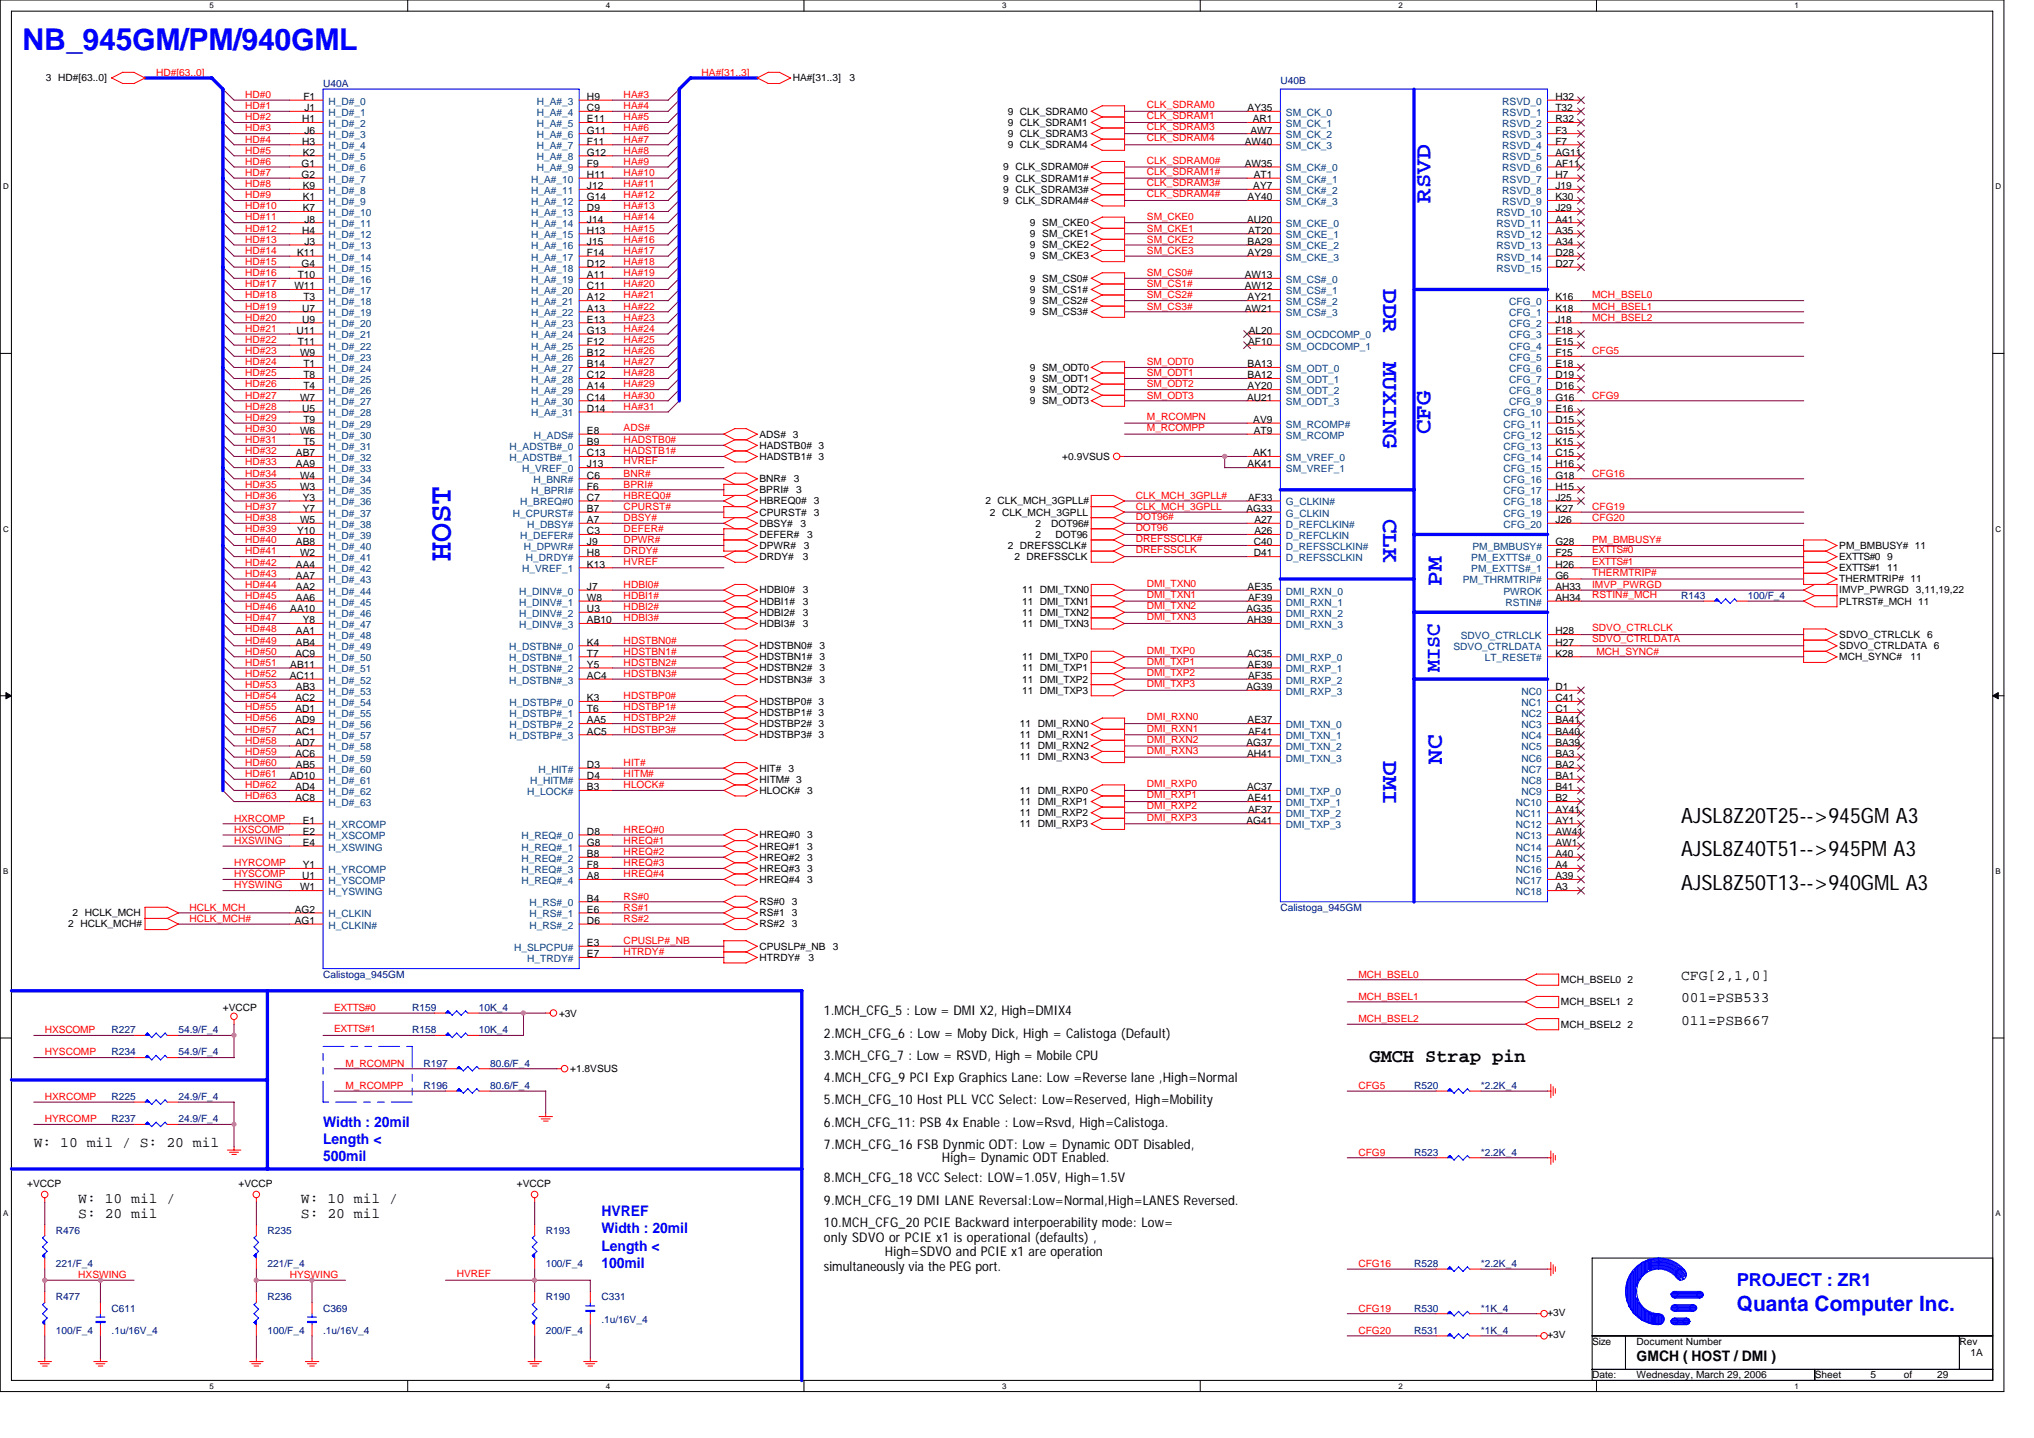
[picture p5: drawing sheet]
<svg xmlns="http://www.w3.org/2000/svg" width="297mm" height="210mm" viewBox="0 0 297 210" stroke-linecap="round" stroke-linejoin="round" font-family="sans-serif">
<defs><g id="words">
<text font-size="4.7" fill="#00f" x="65.8" y="81.9" transform="rotate(-90 65.8 81.9)">HOST</text>
<text font-size="4.4" fill="#00f" x="3.3" y="7.3">NB_945GM/PM/940GML</text>
<g font-size="3.4" fill="#00f">
<text x="208.9" y="29.6" transform="rotate(-90 208.9 29.6)">RSVD</text>
<text x="202" y="42.3" transform="rotate(90 202 42.3)">DDR</text>
<text x="202" y="52.9" transform="rotate(90 202 52.9)">MUXING</text>
<text x="208.9" y="63.4" transform="rotate(-90 208.9 63.4)">CFG</text>
<text x="202" y="75.8" transform="rotate(90 202 75.8)">CLK</text>
<text x="210.5" y="85.5" transform="rotate(-90 210.5 85.5)">PM</text>
<text x="202" y="111.2" transform="rotate(90 202 111.2)">DMI</text>
<text x="210.5" y="111.5" transform="rotate(-90 210.5 111.5)">NC</text>
</g>
<g font-size="3.1" fill="#00f">
<text x="210.3" y="98.2" transform="rotate(-90 210.3 98.2)">MISC</text>
<text x="253.6" y="191.4">Quanta Computer Inc.</text>
</g>
<g font-size="3.1">
<text x="245.5" y="120.1">AJSL8Z20T25--&gt;945GM A3</text>
<text x="245.5" y="125">AJSL8Z40T51--&gt;945PM A3</text>
<text x="245.5" y="129.9">AJSL8Z50T13--&gt;940GML A3</text>
</g>
<text font-size="2.8" x="200" y="155.1">GMCH Strap pin</text>
<text font-size="2.6" fill="#00f" x="253.6" y="187.7">PROJECT : ZR1</text>
<g font-size="2.1">
<text x="245.5" y="143.1">CFG[2,1,0]</text>
<text x="245.5" y="146.4">001=PSB533</text>
<text x="245.5" y="149.6">011=PSB667</text>
<text x="4.9" y="167.5">W: 10 mil / S: 20 mil</text>
<text x="11.4" y="175.6">W: 10 mil /</text>
<text x="11.4" y="177.9">S: 20 mil</text>
<text x="43.9" y="175.6">W: 10 mil /</text>
<text x="43.9" y="177.9">S: 20 mil</text>
<text x="239" y="198.7">GMCH ( HOST / DMI )</text>
</g>
<g font-size="2.1" fill="#00f">
<text x="47.2" y="164.5">Width : 20mil</text>
<text x="47.2" y="167">Length &lt;</text>
<text x="47.2" y="169.6">500mil</text>
<text x="87.8" y="177.5">HVREF</text>
<text x="87.8" y="180.1">Width : 20mil</text>
<text x="87.8" y="182.6">Length &lt;</text>
<text x="87.8" y="185.2">100mil</text>
</g>
<g font-size="1.9">
<text x="120.3" y="148.3">1.MCH_CFG_5 : Low = DMI X2, High=DMIX4</text>
<text x="120.3" y="154.7">3.MCH_CFG_7 : Low = RSVD, High = Mobile CPU</text>
<text x="120.3" y="151.5">2.MCH_CFG_6 : Low = Moby Dick, High = Calistoga (Default)</text>
<text x="120.3" y="158">4.MCH_CFG_9 PCI Exp Graphics Lane: Low =Reverse lane ,High=Normal</text>
<text x="120.3" y="161.3">5.MCH_CFG_10 Host PLL VCC Select: Low=Reserved, High=Mobility</text>
<text x="120.3" y="164.5">6.MCH_CFG_11: PSB 4x Enable : Low=Rsvd, High=Calistoga.</text>
<text x="120.3" y="167.8">7.MCH_CFG_16 FSB Dynmic ODT: Low = Dynamic ODT Disabled,</text>
<text x="120.3" y="172.6">8.MCH_CFG_18 VCC Select: LOW=1.05V, High=1.5V</text>
<text x="137.5" y="169.6">High= Dynamic ODT Enabled.</text>
<text x="120.3" y="175.9">9.MCH_CFG_19 DMI LANE Reversal:Low=Normal,High=LANES Reversed.</text>
<text x="120.3" y="179.1">10.MCH_CFG_20 PCIE Backward interpoerability mode: Low=</text>
<text x="120.3" y="181.3">only SDVO or PCIE x1 is operational (defaults) ,</text>
<text x="120.3" y="185.6">simultaneously via the PEG port.</text>
<text x="129.2" y="183.5">High=SDVO and PCIE x1 are operation</text>
</g>
<g font-size="1.5">
<text x="6.7" y="11.9">3 HD#[63..0]</text>
<text x="115.8" y="11.9">HA#[31..3]</text>
<text x="124.1" y="11.9">3</text>
<text x="44.1" y="17.9">H1</text>
<text x="44.3" y="14.6">F1</text>
<text x="44.5" y="16.2">J1</text>
<text x="85.7" y="14.6">H9</text>
<text x="85.7" y="16.2">C9</text>
<text x="85.7" y="17.9">E11</text>
<text x="147.2" y="16.8">9 CLK_SDRAM0</text>
<text x="182.2" y="16.2">AY35</text>
<text x="182.9" y="17.9">AR1</text>
<text x="227.1" y="16.2">T32</text>
<text x="227.1" y="17.9">R32</text>
<text x="227.1" y="14.6">H32</text>
<text x="44.1" y="21.1">H3</text>
<text x="44.2" y="22.7">K2</text>
<text x="44.5" y="19.5">J6</text>
<text x="85.7" y="19.5">G11</text>
<text x="85.7" y="21.1">F11</text>
<text x="85.7" y="22.7">G12</text>
<text x="147.2" y="21.6">9 CLK_SDRAM4</text>
<text x="147.2" y="20">9 CLK_SDRAM3</text>
<text x="147.2" y="18.4">9 CLK_SDRAM1</text>
<text x="181.8" y="21.1">AW40</text>
<text x="182.6" y="19.5">AW7</text>
<text x="227.1" y="22.7">AG11</text>
<text x="227.1" y="19.5">F3</text>
<text x="227.1" y="21.1">F7</text>
<text x="44" y="24.4">G1</text>
<text x="44" y="26">G2</text>
<text x="44.2" y="27.6">K9</text>
<text x="44.2" y="29.3">K1</text>
<text x="85.7" y="24.4">F9</text>
<text x="85.7" y="26">H11</text>
<text x="85.7" y="27.6">J12</text>
<text x="85.7" y="29.3">G14</text>
<text x="146.5" y="29.8">9 CLK_SDRAM4#</text>
<text x="146.5" y="28.1">9 CLK_SDRAM3#</text>
<text x="146.5" y="24.9">9 CLK_SDRAM0#</text>
<text x="146.5" y="26.5">9 CLK_SDRAM1#</text>
<text x="181.8" y="24.4">AW35</text>
<text x="182.2" y="29.3">AY40</text>
<text x="183" y="27.6">AY7</text>
<text x="183.1" y="26">AT1</text>
<text x="227.1" y="24.4">AF11</text>
<text x="227.1" y="27.6">J19</text>
<text x="227.1" y="26">H7</text>
<text x="227.1" y="29.3">K30</text>
<text x="44.1" y="34.1">H4</text>
<text x="44.2" y="30.9">K7</text>
<text x="44.5" y="32.5">J8</text>
<text x="44.5" y="35.8">J3</text>
<text x="85.7" y="30.9">D9</text>
<text x="85.7" y="32.5">J14</text>
<text x="85.7" y="34.1">H13</text>
<text x="85.7" y="35.8">J15</text>
<text x="150.4" y="34.6">9 SM_CKE1</text>
<text x="150.4" y="33">9 SM_CKE0</text>
<text x="182.1" y="32.5">AU20</text>
<text x="182.2" y="35.8">BA29</text>
<text x="182.3" y="34.1">AT20</text>
<text x="227.1" y="30.9">J29</text>
<text x="227.1" y="32.5">A41</text>
<text x="227.1" y="34.1">A35</text>
<text x="227.1" y="35.8">A34</text>
<text x="43.4" y="37.4">K11</text>
<text x="43.5" y="40.6">T10</text>
<text x="44" y="39">G4</text>
<text x="85.7" y="37.4">F14</text>
<text x="85.7" y="39">D12</text>
<text x="85.7" y="40.6">A11</text>
<text x="150.4" y="36.3">9 SM_CKE2</text>
<text x="150.4" y="37.9">9 SM_CKE3</text>
<text x="150.4" y="41.1">9 SM_CS0#</text>
<text x="181.8" y="40.6">AW13</text>
<text x="182.2" y="37.4">AY29</text>
<text x="227.1" y="37.4">D28</text>
<text x="227.1" y="39">D27</text>
<text x="43" y="42.2">W11</text>
<text x="44.1" y="45.5">U7</text>
<text x="44.1" y="47.1">U9</text>
<text x="44.3" y="43.9">T3</text>
<text x="85.7" y="42.2">C11</text>
<text x="85.7" y="43.9">A12</text>
<text x="85.7" y="45.5">A13</text>
<text x="85.7" y="47.1">E13</text>
<text x="150.4" y="46">9 SM_CS3#</text>
<text x="150.4" y="42.8">9 SM_CS1#</text>
<text x="150.4" y="44.4">9 SM_CS2#</text>
<text x="181.8" y="42.2">AW12</text>
<text x="181.8" y="45.5">AW21</text>
<text x="182.2" y="43.9">AY21</text>
<text x="227.1" y="43.9">K16</text>
<text x="227.1" y="45.5">K18</text>
<text x="227.1" y="47.1">J18</text>
<text x="43.3" y="48.7">U11</text>
<text x="43.5" y="50.4">T11</text>
<text x="43.8" y="52">W9</text>
<text x="44.3" y="53.6">T1</text>
<text x="85.7" y="48.7">G13</text>
<text x="85.7" y="50.4">F12</text>
<text x="85.7" y="52">B12</text>
<text x="85.7" y="53.6">B14</text>
<text x="182.2" y="53.6">BA13</text>
<text x="182.3" y="50.4">AF10</text>
<text x="182.4" y="48.7">AL20</text>
<text x="227.1" y="48.7">F18</text>
<text x="227.1" y="50.4">E15</text>
<text x="227.1" y="52">F15</text>
<text x="227.1" y="53.6">E18</text>
<text x="43.8" y="58.5">W7</text>
<text x="44.3" y="55.2">T8</text>
<text x="44.3" y="56.9">T4</text>
<text x="85.7" y="55.2">C12</text>
<text x="85.7" y="56.9">A14</text>
<text x="85.7" y="58.5">C14</text>
<text x="150.4" y="59">9 SM_ODT3</text>
<text x="150.4" y="57.4">9 SM_ODT2</text>
<text x="150.4" y="55.8">9 SM_ODT1</text>
<text x="150.4" y="54.1">9 SM_ODT0</text>
<text x="182.1" y="58.5">AU21</text>
<text x="182.2" y="55.2">BA12</text>
<text x="182.2" y="56.9">AY20</text>
<text x="227.1" y="55.2">D19</text>
<text x="227.1" y="56.9">D16</text>
<text x="227.1" y="58.5">G16</text>
<text x="43.8" y="63.4">W6</text>
<text x="44.1" y="60.1">U5</text>
<text x="44.3" y="61.8">T9</text>
<text x="44.3" y="65">T5</text>
<text x="85.7" y="60.1">D14</text>
<text x="85.7" y="63.4">E8</text>
<text x="85.7" y="65">B9</text>
<text x="110.9" y="65.5">HADSTB0# 3</text>
<text x="110.9" y="63.9">ADS# 3</text>
<text x="183" y="61.8">AV9</text>
<text x="183.1" y="63.4">AT9</text>
<text x="227.1" y="60.1">E16</text>
<text x="227.1" y="61.8">D15</text>
<text x="227.1" y="63.4">G15</text>
<text x="227.1" y="65">K15</text>
<text x="43.2" y="66.6">AB7</text>
<text x="43.2" y="68.3">AA9</text>
<text x="43.8" y="69.9">W4</text>
<text x="43.8" y="71.5">W3</text>
<text x="85.7" y="66.6">C13</text>
<text x="85.7" y="68.3">J13</text>
<text x="85.7" y="69.9">C6</text>
<text x="85.7" y="71.5">F6</text>
<text x="110.9" y="70.4">BNR#</text>
<text x="110.9" y="67.2">HADSTB1# 3</text>
<text x="115.9" y="70.4">3</text>
<text x="155.1" y="67.2">+0.9VSUS</text>
<text x="182.2" y="68.3">AK41</text>
<text x="183" y="66.6">AK1</text>
<text x="227.1" y="66.6">C15</text>
<text x="227.1" y="68.3">H16</text>
<text x="227.1" y="69.9">G18</text>
<text x="227.1" y="71.5">H15</text>
<text x="43.8" y="76.4">W5</text>
<text x="44.2" y="73.1">Y3</text>
<text x="44.2" y="74.8">Y7</text>
<text x="85.7" y="73.1">C7</text>
<text x="85.7" y="74.8">B7</text>
<text x="85.7" y="76.4">A7</text>
<text x="110.9" y="72">BPRI#</text>
<text x="110.9" y="75.3">CPURST# 3</text>
<text x="110.9" y="73.7">HBREQ0# 3</text>
<text x="110.9" y="76.9">DBSY#</text>
<text x="116.3" y="72">3</text>
<text x="116.9" y="76.9">3</text>
<text x="143.9" y="73.7">2 CLK_MCH_3GPLL#</text>
<text x="144.6" y="75.3">2 CLK_MCH_3GPLL</text>
<text x="151.2" y="76.9">2</text>
<text x="153.5" y="76.9">DOT96#</text>
<text x="182" y="74.8">AG33</text>
<text x="182.3" y="73.1">AF33</text>
<text x="183.2" y="76.4">A27</text>
<text x="227.1" y="73.1">J25</text>
<text x="227.1" y="74.8">K27</text>
<text x="227.1" y="76.4">J26</text>
<text x="43.2" y="79.6">AB8</text>
<text x="43.2" y="82.9">AA4</text>
<text x="43.4" y="78">Y10</text>
<text x="43.8" y="81.3">W2</text>
<text x="85.7" y="78">C3</text>
<text x="85.7" y="79.6">J9</text>
<text x="85.7" y="81.3">H8</text>
<text x="85.7" y="82.9">K13</text>
<text x="110.9" y="78.5">DEFER#</text>
<text x="110.9" y="80.2">DPWR#</text>
<text x="110.9" y="81.8">DRDY#</text>
<text x="117.2" y="81.8">3</text>
<text x="117.4" y="80.2">3</text>
<text x="117.9" y="78.5">3</text>
<text x="147.2" y="80.2">2 DREFSSCLK#</text>
<text x="148.1" y="81.8">2 DREFSSCLK</text>
<text x="151.2" y="78.5">2</text>
<text x="154.2" y="78.5">DOT96</text>
<text x="183.1" y="79.6">C40</text>
<text x="183.1" y="81.3">D41</text>
<text x="183.2" y="78">A26</text>
<text x="227.1" y="79.6">G28</text>
<text x="227.1" y="81.3">F25</text>
<text x="227.1" y="82.9">H26</text>
<text x="268.6" y="80.2">PM_BMBUSY# 11</text>
<text x="268.6" y="81.8">EXTTS#0 9</text>
<text x="268.6" y="83.4">EXTTS#1 11</text>
<text x="42.4" y="89.4">AA10</text>
<text x="43.2" y="84.5">AA7</text>
<text x="43.2" y="86.1">AA2</text>
<text x="43.2" y="87.8">AA6</text>
<text x="85.7" y="86.1">J7</text>
<text x="85.7" y="87.8">W8</text>
<text x="85.7" y="89.4">U3</text>
<text x="110.9" y="86.7">HDBI0#</text>
<text x="110.9" y="89.9">HDBI2#</text>
<text x="110.9" y="88.3">HDBI1#</text>
<text x="117.2" y="86.7">3</text>
<text x="117.2" y="89.9">3</text>
<text x="117.2" y="88.3">3</text>
<text x="149.3" y="89.9">11 DMI_TXN2</text>
<text x="149.3" y="86.7">11 DMI_TXN0</text>
<text x="149.3" y="88.3">11 DMI_TXN1</text>
<text x="182" y="89.4">AG35</text>
<text x="182.2" y="86.1">AE35</text>
<text x="182.3" y="87.8">AF39</text>
<text x="227.1" y="84.5">G6</text>
<text x="227.1" y="86.1">AH33</text>
<text x="227.1" y="87.8">AH34</text>
<text x="268.6" y="88.3">PLTRST#_MCH 11</text>
<text x="268.6" y="86.7">IMVP_PWRGD</text>
<text x="268.6" y="85">THERMTRIP# 11</text>
<text x="279.8" y="86.7">3,11,19,22</text>
<text x="43.1" y="95.9">AC9</text>
<text x="43.2" y="92.6">AA1</text>
<text x="43.2" y="94.3">AB4</text>
<text x="44.2" y="91">Y8</text>
<text x="85.7" y="91">AB10</text>
<text x="85.7" y="94.3">K4</text>
<text x="85.7" y="95.9">T7</text>
<text x="110.9" y="91.5">HDBI3#</text>
<text x="110.9" y="94.8">HDSTBN0# 3</text>
<text x="117.2" y="91.5">3</text>
<text x="149.3" y="91.5">11 DMI_TXN3</text>
<text x="182.1" y="91">AH39</text>
<text x="182.1" y="95.9">AC35</text>
<text x="227.1" y="92.6">H28</text>
<text x="227.1" y="94.3">H27</text>
<text x="227.1" y="95.9">K28</text>
<text x="268.6" y="93.2">SDVO_CTRLCLK 6</text>
<text x="268.6" y="94.8">SDVO_CTRLDATA 6</text>
<text x="42.3" y="99.1">AC11</text>
<text x="42.4" y="97.5">AB11</text>
<text x="43.2" y="100.8">AB3</text>
<text x="85.7" y="97.5">Y5</text>
<text x="85.7" y="99.1">AC4</text>
<text x="110.9" y="96.4">HDSTBN1# 3</text>
<text x="110.9" y="98">HDSTBN2# 3</text>
<text x="110.9" y="99.7">HDSTBN3# 3</text>
<text x="149.3" y="101.3">11 DMI_TXP3</text>
<text x="149.3" y="99.7">11 DMI_TXP2</text>
<text x="149.3" y="98">11 DMI_TXP1</text>
<text x="149.3" y="96.4">11 DMI_TXP0</text>
<text x="182" y="100.8">AG39</text>
<text x="182.2" y="97.5">AE39</text>
<text x="182.3" y="99.1">AF35</text>
<text x="227.1" y="100.8">D1</text>
<text x="268.6" y="96.4">MCH_SYNC#</text>
<text x="279" y="96.4">11</text>
<text x="43.1" y="102.4">AC2</text>
<text x="43.1" y="104">AD1</text>
<text x="43.1" y="105.6">AD9</text>
<text x="43.1" y="107.3">AC1</text>
<text x="85.7" y="102.4">K3</text>
<text x="85.7" y="104">T6</text>
<text x="85.7" y="105.6">AA5</text>
<text x="85.7" y="107.3">AC5</text>
<text x="110.9" y="102.9">HDSTBP0# 3</text>
<text x="110.9" y="106.2">HDSTBP2# 3</text>
<text x="110.9" y="104.5">HDSTBP1# 3</text>
<text x="110.9" y="107.8">HDSTBP3# 3</text>
<text x="148.9" y="107.8">11 DMI_RXN1</text>
<text x="148.9" y="106.2">11 DMI_RXN0</text>
<text x="182.2" y="105.6">AE37</text>
<text x="182.3" y="107.3">AF41</text>
<text x="227.1" y="102.4">C41</text>
<text x="227.1" y="104">C1</text>
<text x="227.1" y="105.6">BA41</text>
<text x="227.1" y="107.3">BA40</text>
<text x="42.3" y="113.8">AD10</text>
<text x="43.1" y="108.9">AD7</text>
<text x="43.1" y="110.5">AC6</text>
<text x="43.2" y="112.1">AB5</text>
<text x="85.7" y="112.1">D3</text>
<text x="85.7" y="113.8">D4</text>
<text x="110.9" y="112.7">HIT# 3</text>
<text x="148.9" y="109.4">11 DMI_RXN2</text>
<text x="148.9" y="111">11 DMI_RXN3</text>
<text x="182" y="108.9">AG37</text>
<text x="182.1" y="110.5">AH41</text>
<text x="227.1" y="108.9">BA39</text>
<text x="227.1" y="110.5">BA3</text>
<text x="227.1" y="112.1">BA2</text>
<text x="227.1" y="113.8">BA1</text>
<text x="43.1" y="115.4">AD4</text>
<text x="43.1" y="117">AC8</text>
<text x="85.7" y="115.4">B3</text>
<text x="110.9" y="114.3">HITM# 3</text>
<text x="110.9" y="115.9">HLOCK#</text>
<text x="117.9" y="115.9">3</text>
<text x="148.9" y="115.9">11 DMI_RXP0</text>
<text x="148.9" y="117.5">11 DMI_RXP1</text>
<text x="148.9" y="119.2">11 DMI_RXP2</text>
<text x="182.1" y="115.4">AC37</text>
<text x="182.2" y="117">AE41</text>
<text x="182.3" y="118.7">AF37</text>
<text x="227.1" y="115.4">B41</text>
<text x="227.1" y="117">B2</text>
<text x="227.1" y="118.7">AY41</text>
<text x="44.2" y="120.3">E1</text>
<text x="44.2" y="121.9">E2</text>
<text x="44.2" y="123.5">E4</text>
<text x="85.7" y="121.9">D8</text>
<text x="85.7" y="123.5">G8</text>
<text x="85.7" y="125.2">B8</text>
<text x="110.9" y="124.1">HREQ#1</text>
<text x="110.9" y="125.7">HREQ#2</text>
<text x="110.9" y="122.4">HREQ#0</text>
<text x="117.9" y="124.1">3</text>
<text x="117.9" y="125.7">3</text>
<text x="117.9" y="122.4">3</text>
<text x="148.9" y="120.8">11 DMI_RXP3</text>
<text x="182" y="120.3">AG41</text>
<text x="227.1" y="120.3">AY1</text>
<text x="227.1" y="121.9">AW41</text>
<text x="227.1" y="123.5">AW1</text>
<text x="227.1" y="125.2">A40</text>
<text x="43.8" y="130">W1</text>
<text x="44.1" y="128.4">U1</text>
<text x="44.2" y="126.8">Y1</text>
<text x="85.7" y="126.8">F8</text>
<text x="85.7" y="128.4">A8</text>
<text x="85.7" y="131.7">B4</text>
<text x="110.9" y="127.3">HREQ#3</text>
<text x="110.9" y="128.9">HREQ#4</text>
<text x="117.9" y="127.3">3</text>
<text x="117.9" y="128.9">3</text>
<text x="227.1" y="126.8">A4</text>
<text x="227.1" y="128.4">A39</text>
<text x="227.1" y="130">A3</text>
<text x="10" y="135.4">2 HCLK_MCH#</text>
<text x="10.6" y="133.8">2 HCLK_MCH</text>
<text x="43" y="134.9">AG1</text>
<text x="43" y="133.3">AG2</text>
<text x="85.7" y="133.3">E6</text>
<text x="85.7" y="134.9">D6</text>
<text x="110.9" y="132.2">RS#0 3</text>
<text x="110.9" y="133.8">RS#1 3</text>
<text x="110.9" y="135.4">RS#2 3</text>
<text x="85.7" y="138.2">E3</text>
<text x="85.7" y="139.8">E7</text>
<text x="110.9" y="140.3">HTRDY#</text>
<text x="110.9" y="138.7">CPUSLP#_NB</text>
<text x="118.1" y="140.3">3</text>
<text x="121.6" y="138.7">3</text>
<text x="228" y="143.6">MCH_BSEL0 2</text>
<text x="32.6" y="147.6">+VCCP</text>
<text x="81.7" y="148.4">+3V</text>
<text x="228" y="146.8">MCH_BSEL1 2</text>
<text x="228" y="150.1">MCH_BSEL2 2</text>
<text x="83.3" y="156.6">+1.8VSUS</text>
<text x="4" y="173.3">+VCCP</text>
<text x="34.8" y="173.3">+VCCP</text>
<text x="75.5" y="173.3">+VCCP</text>
<text x="226" y="195.4">+3V</text>
<text x="226" y="192.2">+3V</text>
<text x="232.5" y="196.4">Size</text>
<text x="239" y="196.4">Document Number</text>
<text x="286.1" y="196.4">Rev</text>
<text x="232.5" y="201.3">Date:</text>
<text x="239" y="201.3">Wednesday, March 29, 2006</text>
<text x="265" y="201.3">Sheet</text>
<text x="273.2" y="201.3">5</text>
<text x="278" y="201.3">of</text>
<text x="282.9" y="201.3">29</text>
<text x="287.8" y="198">1A</text>
</g>
<g font-size="1.5" fill="#f00">
<text x="22.8" y="11.1">HD#[63..0]</text>
<text x="102.5" y="11.1">HA#[31..3]</text>
<text x="35.8" y="15.9">HD#1</text>
<text x="35.8" y="14.3">HD#0</text>
<text x="35.8" y="17.6">HD#2</text>
<text x="91.1" y="14.3">HA#3</text>
<text x="91.1" y="17.6">HA#5</text>
<text x="91.1" y="15.9">HA#4</text>
<text x="167.5" y="17.4">CLK_SDRAM1</text>
<text x="167.5" y="15.8">CLK_SDRAM0</text>
<text x="35.8" y="22.5">HD#5</text>
<text x="35.8" y="20.8">HD#4</text>
<text x="35.8" y="19.2">HD#3</text>
<text x="91.1" y="20.8">HA#7</text>
<text x="91.1" y="19.2">HA#6</text>
<text x="91.1" y="22.5">HA#8</text>
<text x="167.5" y="19">CLK_SDRAM3</text>
<text x="167.5" y="20.7">CLK_SDRAM4</text>
<text x="167.5" y="23.9">CLK_SDRAM0#</text>
<text x="35.8" y="25.7">HD#7</text>
<text x="35.8" y="24.1">HD#6</text>
<text x="35.8" y="29">HD#9</text>
<text x="35.8" y="27.3">HD#8</text>
<text x="91.1" y="25.7">HA#10</text>
<text x="91.1" y="24.1">HA#9</text>
<text x="91.1" y="27.3">HA#11</text>
<text x="91.1" y="29">HA#12</text>
<text x="167.5" y="25.5">CLK_SDRAM1#</text>
<text x="167.5" y="27.2">CLK_SDRAM3#</text>
<text x="167.5" y="28.8">CLK_SDRAM4#</text>
<text x="35.8" y="32.2">HD#11</text>
<text x="35.8" y="30.6">HD#10</text>
<text x="35.8" y="33.8">HD#12</text>
<text x="35.8" y="35.5">HD#13</text>
<text x="91.1" y="35.5">HA#16</text>
<text x="91.1" y="32.2">HA#14</text>
<text x="91.1" y="30.6">HA#13</text>
<text x="91.1" y="33.8">HA#15</text>
<text x="167.5" y="32.2">SM_CKE0</text>
<text x="167.5" y="35.5">SM_CKE2</text>
<text x="167.5" y="33.8">SM_CKE1</text>
<text x="35.8" y="40.3">HD#16</text>
<text x="35.8" y="37.1">HD#14</text>
<text x="35.8" y="42">HD#17</text>
<text x="35.8" y="38.7">HD#15</text>
<text x="91.1" y="37.1">HA#17</text>
<text x="91.1" y="40.3">HA#19</text>
<text x="91.1" y="42">HA#20</text>
<text x="91.1" y="38.7">HA#18</text>
<text x="167.5" y="37.1">SM_CKE3</text>
<text x="167.5" y="40.3">SM_CS0#</text>
<text x="167.5" y="42">SM_CS1#</text>
<text x="35.8" y="45.2">HD#19</text>
<text x="35.8" y="43.6">HD#18</text>
<text x="35.8" y="46.8">HD#20</text>
<text x="91.1" y="43.6">HA#21</text>
<text x="91.1" y="46.8">HA#23</text>
<text x="91.1" y="45.2">HA#22</text>
<text x="167.5" y="45.2">SM_CS3#</text>
<text x="167.5" y="43.6">SM_CS2#</text>
<text x="232.5" y="43.6">MCH_BSEL0</text>
<text x="232.5" y="45.2">MCH_BSEL1</text>
<text x="232.5" y="46.8">MCH_BSEL2</text>
<text x="35.8" y="51.7">HD#23</text>
<text x="35.8" y="50.1">HD#22</text>
<text x="35.8" y="53.3">HD#24</text>
<text x="35.8" y="48.5">HD#21</text>
<text x="91.1" y="51.7">HA#26</text>
<text x="91.1" y="48.5">HA#24</text>
<text x="91.1" y="50.1">HA#25</text>
<text x="91.1" y="53.3">HA#27</text>
<text x="167.5" y="53.3">SM_ODT0</text>
<text x="232.5" y="51.7">CFG5</text>
<text x="35.8" y="56.6">HD#26</text>
<text x="35.8" y="58.2">HD#27</text>
<text x="35.8" y="59.8">HD#28</text>
<text x="35.8" y="55">HD#25</text>
<text x="91.1" y="59.8">HA#31</text>
<text x="91.1" y="56.6">HA#29</text>
<text x="91.1" y="58.2">HA#30</text>
<text x="91.1" y="55">HA#28</text>
<text x="167.5" y="55">SM_ODT1</text>
<text x="167.5" y="56.6">SM_ODT2</text>
<text x="167.5" y="58.2">SM_ODT3</text>
<text x="232.5" y="58.2">CFG9</text>
<text x="35.8" y="63.1">HD#30</text>
<text x="35.8" y="64.7">HD#31</text>
<text x="35.8" y="61.5">HD#29</text>
<text x="91.1" y="64.7">HADSTB0#</text>
<text x="91.1" y="62.9">ADS#</text>
<text x="167.5" y="61.3">M_RCOMPN</text>
<text x="167.5" y="62.9">M_RCOMPP</text>
<text x="35.8" y="68">HD#33</text>
<text x="35.8" y="66.3">HD#32</text>
<text x="35.8" y="71.2">HD#35</text>
<text x="35.8" y="69.6">HD#34</text>
<text x="91.1" y="71.2">BPRI#</text>
<text x="91.1" y="69.6">BNR#</text>
<text x="91.1" y="66.3">HADSTB1#</text>
<text x="91.1" y="67.8">HVREF</text>
<text x="232.5" y="69.6">CFG16</text>
<text x="35.8" y="72.8">HD#36</text>
<text x="35.8" y="74.5">HD#37</text>
<text x="35.8" y="77.7">HD#39</text>
<text x="35.8" y="76.1">HD#38</text>
<text x="91.1" y="74.5">CPURST#</text>
<text x="91.1" y="77.7">DEFER#</text>
<text x="91.1" y="76.1">DBSY#</text>
<text x="91.1" y="72.8">HBREQ0#</text>
<text x="165.9" y="72.8">CLK_MCH_3GPLL#</text>
<text x="165.9" y="74.5">CLK_MCH_3GPLL</text>
<text x="165.9" y="75.9">DOT96#</text>
<text x="165.9" y="77.6">DOT96</text>
<text x="232.5" y="74.5">CFG19</text>
<text x="232.5" y="76.1">CFG20</text>
<text x="35.8" y="79.4">HD#40</text>
<text x="35.8" y="81">HD#41</text>
<text x="35.8" y="82.6">HD#42</text>
<text x="91.1" y="81">DRDY#</text>
<text x="91.1" y="79.4">DPWR#</text>
<text x="91.1" y="82.4">HVREF</text>
<text x="165.9" y="80.8">DREFSSCLK</text>
<text x="165.9" y="79.2">DREFSSCLK#</text>
<text x="232.5" y="79.4">PM_BMBUSY#</text>
<text x="232.5" y="80.8">EXTTS#0</text>
<text x="232.5" y="82.4">EXTTS#1</text>
<text x="35.8" y="84.2">HD#43</text>
<text x="35.8" y="87.5">HD#45</text>
<text x="35.8" y="85.9">HD#44</text>
<text x="35.8" y="89.1">HD#46</text>
<text x="91.1" y="89.1">HDBI2#</text>
<text x="91.1" y="85.9">HDBI0#</text>
<text x="91.1" y="87.5">HDBI1#</text>
<text x="167.5" y="88.9">DMI_TXN2</text>
<text x="167.5" y="87.3">DMI_TXN1</text>
<text x="167.5" y="85.7">DMI_TXN0</text>
<text x="232.5" y="87.3">RSTIN#_MCH</text>
<text x="232.5" y="85.9">IMVP_PWRGD</text>
<text x="232.5" y="84.1">THERMTRIP#</text>
<text x="35.8" y="95.6">HD#50</text>
<text x="35.8" y="92.4">HD#48</text>
<text x="35.8" y="94">HD#49</text>
<text x="35.8" y="90.7">HD#47</text>
<text x="91.1" y="90.7">HDBI3#</text>
<text x="91.1" y="94">HDSTBN0#</text>
<text x="91.1" y="95.6">HDSTBN1#</text>
<text x="167.5" y="95.4">DMI_TXP0</text>
<text x="167.5" y="90.6">DMI_TXN3</text>
<text x="232.5" y="92.2">SDVO_CTRLCLK</text>
<text x="232.5" y="93.8">SDVO_CTRLDATA</text>
<text x="233.1" y="95.6">MCH_SYNC#</text>
<text x="35.8" y="100.5">HD#53</text>
<text x="35.8" y="97.2">HD#51</text>
<text x="35.8" y="98.8">HD#52</text>
<text x="91.1" y="97.2">HDSTBN2#</text>
<text x="91.1" y="98.8">HDSTBN3#</text>
<text x="167.5" y="97.1">DMI_TXP1</text>
<text x="167.5" y="98.7">DMI_TXP2</text>
<text x="167.5" y="100.3">DMI_TXP3</text>
<text x="35.8" y="105.3">HD#56</text>
<text x="35.8" y="103.7">HD#55</text>
<text x="35.8" y="107">HD#57</text>
<text x="35.8" y="102.1">HD#54</text>
<text x="91.1" y="103.7">HDSTBP1#</text>
<text x="91.1" y="107">HDSTBP3#</text>
<text x="91.1" y="105.3">HDSTBP2#</text>
<text x="91.1" y="102.1">HDSTBP0#</text>
<text x="167.5" y="105.2">DMI_RXN0</text>
<text x="167.5" y="106.8">DMI_RXN1</text>
<text x="35.8" y="108.6">HD#58</text>
<text x="35.8" y="113.5">HD#61</text>
<text x="35.8" y="111.9">HD#60</text>
<text x="35.8" y="110.2">HD#59</text>
<text x="91.1" y="113.5">HITM#</text>
<text x="91.1" y="111.9">HIT#</text>
<text x="167.5" y="108.4">DMI_RXN2</text>
<text x="167.5" y="110.1">DMI_RXN3</text>
<text x="34.2" y="120">HXRCOMP</text>
<text x="35.8" y="116.7">HD#63</text>
<text x="35.8" y="115.1">HD#62</text>
<text x="91.1" y="115.1">HLOCK#</text>
<text x="167.5" y="118.2">DMI_RXP2</text>
<text x="167.5" y="116.6">DMI_RXP1</text>
<text x="167.5" y="119.8">DMI_RXP3</text>
<text x="167.5" y="115">DMI_RXP0</text>
<text x="34.2" y="123.2">HXSWING</text>
<text x="34.2" y="121.6">HXSCOMP</text>
<text x="91.1" y="124.9">HREQ#2</text>
<text x="91.1" y="121.6">HREQ#0</text>
<text x="91.1" y="123.2">HREQ#1</text>
<text x="34.2" y="128.1">HYSCOMP</text>
<text x="34.2" y="126.5">HYRCOMP</text>
<text x="34.2" y="129.7">HYSWING</text>
<text x="91.1" y="131.4">RS#0</text>
<text x="91.1" y="126.5">HREQ#3</text>
<text x="91.1" y="128.1">HREQ#4</text>
<text x="27.7" y="133">HCLK_MCH</text>
<text x="27.7" y="134.6">HCLK_MCH#</text>
<text x="91.1" y="137.9">CPUSLP#_NB</text>
<text x="91.1" y="133">RS#1</text>
<text x="91.1" y="134.6">RS#2</text>
<text x="91.1" y="139.5">HTRDY#</text>
<text x="198.4" y="142.7">MCH_BSEL0</text>
<text x="48.8" y="147.6">EXTTS#0</text>
<text x="198.4" y="146">MCH_BSEL1</text>
<text x="198.4" y="149.2">MCH_BSEL2</text>
<text x="6.5" y="150.9">HXSCOMP</text>
<text x="6.5" y="154.1">HYSCOMP</text>
<text x="48.8" y="150.7">EXTTS#1</text>
<text x="50.4" y="155.7">M_RCOMPN</text>
<text x="6.5" y="160.6">HXRCOMP</text>
<text x="50.4" y="159">M_RCOMPP</text>
<text x="198.4" y="159">CFG5</text>
<text x="6.5" y="163.9">HYRCOMP</text>
<text x="198.4" y="168.8">CFG9</text>
<text x="198.4" y="185">CFG16</text>
<text x="11.4" y="186.6">HXSWING</text>
<text x="42.3" y="186.6">HYSWING</text>
<text x="66.7" y="186.5">HVREF</text>
<text x="198.4" y="191.5">CFG19</text>
<text x="198.4" y="194.8">CFG20</text>
</g>
<g font-size="1.5" fill="#000080">
<text x="47.2" y="12.7">U40A</text>
<text x="187" y="12.2">U40B</text>
<text x="245.5" y="87.5">R143</text>
<text x="255.3" y="87.5">100/F_4</text>
<text x="187" y="133">Calistoga_945GM</text>
<text x="47.2" y="142.7">Calistoga_945GM</text>
<text x="60.2" y="147.6">R159</text>
<text x="70" y="147.6">10K_4</text>
<text x="16.3" y="150.9">R227</text>
<text x="16.3" y="154.1">R234</text>
<text x="26.1" y="150.9">54.9/F_4</text>
<text x="26.1" y="154.1">54.9/F_4</text>
<text x="60.2" y="150.9">R158</text>
<text x="61.8" y="155.7">R197</text>
<text x="70" y="150.9">10K_4</text>
<text x="71.6" y="155.7">80.6/F_4</text>
<text x="16.3" y="160.6">R225</text>
<text x="26.1" y="160.6">24.9/F_4</text>
<text x="61.8" y="159">R196</text>
<text x="71.6" y="159">80.6/F_4</text>
<text x="206.5" y="159">R520</text>
<text x="216.3" y="159">*2.2K_4</text>
<text x="16.3" y="163.9">R237</text>
<text x="26.1" y="163.9">24.9/F_4</text>
<text x="206.5" y="168.8">R523</text>
<text x="216.3" y="168.8">*2.2K_4</text>
<text x="8.2" y="180.1">R476</text>
<text x="8.2" y="185">221/F_4</text>
<text x="39" y="180.1">R235</text>
<text x="39" y="185">221/F_4</text>
<text x="79.7" y="180.1">R193</text>
<text x="79.7" y="185">100/F_4</text>
<text x="206.5" y="185">R528</text>
<text x="216.3" y="185">*2.2K_4</text>
<text x="8.2" y="189.9">R477</text>
<text x="16.3" y="191.5">C611</text>
<text x="39" y="189.9">R236</text>
<text x="47.2" y="191.5">C369</text>
<text x="79.7" y="189.9">R190</text>
<text x="87.8" y="189.9">C331</text>
<text x="206.5" y="191.5">R530</text>
<text x="216.3" y="191.5">*1K_4</text>
<text x="8.2" y="194.8">100/F_4</text>
<text x="16.3" y="194.8">.1u/16V_4</text>
<text x="39" y="194.8">100/F_4</text>
<text x="47.2" y="194.8">.1u/16V_4</text>
<text x="79.7" y="194.8">200/F_4</text>
<text x="87.8" y="193.1">.1u/16V_4</text>
<text x="206.5" y="194.8">R531</text>
<text x="216.3" y="194.8">*1K_4</text>
</g>
<g font-size="1.5" fill="#004080">
<text x="48" y="15.3">H_D#_0</text>
<text x="48" y="16.9">H_D#_1</text>
<text x="78.4" y="15.3">H_A#_3</text>
<text x="78.4" y="16.9">H_A#_4</text>
<text x="187.8" y="16.9">SM_CK_0</text>
<text x="219.4" y="16.9">RSVD_1</text>
<text x="219.4" y="15.3">RSVD_0</text>
<text x="48" y="18.5">H_D#_2</text>
<text x="48" y="20.2">H_D#_3</text>
<text x="48" y="21.8">H_D#_4</text>
<text x="48" y="23.4">H_D#_5</text>
<text x="78.4" y="18.5">H_A#_5</text>
<text x="78.4" y="20.2">H_A#_6</text>
<text x="78.4" y="21.8">H_A#_7</text>
<text x="78.4" y="23.4">H_A#_8</text>
<text x="187.8" y="18.5">SM_CK_1</text>
<text x="187.8" y="20.2">SM_CK_2</text>
<text x="187.8" y="21.8">SM_CK_3</text>
<text x="219.4" y="18.5">RSVD_2</text>
<text x="219.4" y="23.4">RSVD_5</text>
<text x="219.4" y="20.2">RSVD_3</text>
<text x="219.4" y="21.8">RSVD_4</text>
<text x="48" y="25">H_D#_6</text>
<text x="48" y="26.7">H_D#_7</text>
<text x="48" y="28.3">H_D#_8</text>
<text x="48" y="29.9">H_D#_9</text>
<text x="77.6" y="26.7">H_A#_10</text>
<text x="77.6" y="28.3">H_A#_11</text>
<text x="77.6" y="29.9">H_A#_12</text>
<text x="78.4" y="25">H_A#_9</text>
<text x="187.8" y="25">SM_CK#_0</text>
<text x="187.8" y="26.7">SM_CK#_1</text>
<text x="187.8" y="28.3">SM_CK#_2</text>
<text x="187.8" y="29.9">SM_CK#_3</text>
<text x="219.4" y="25">RSVD_6</text>
<text x="219.4" y="28.3">RSVD_8</text>
<text x="219.4" y="26.7">RSVD_7</text>
<text x="219.4" y="29.9">RSVD_9</text>
<text x="48" y="31.5">H_D#_10</text>
<text x="48" y="33.2">H_D#_11</text>
<text x="48" y="34.8">H_D#_12</text>
<text x="77.6" y="31.5">H_A#_13</text>
<text x="77.6" y="33.2">H_A#_14</text>
<text x="77.6" y="34.8">H_A#_15</text>
<text x="187.8" y="33.2">SM_CKE_0</text>
<text x="187.8" y="34.8">SM_CKE_1</text>
<text x="218.6" y="31.5">RSVD_10</text>
<text x="218.6" y="33.2">RSVD_11</text>
<text x="218.6" y="34.8">RSVD_12</text>
<text x="48" y="36.4">H_D#_13</text>
<text x="48" y="38.1">H_D#_14</text>
<text x="48" y="39.7">H_D#_15</text>
<text x="48" y="41.3">H_D#_16</text>
<text x="77.6" y="36.4">H_A#_16</text>
<text x="77.6" y="38.1">H_A#_17</text>
<text x="77.6" y="39.7">H_A#_18</text>
<text x="77.6" y="41.3">H_A#_19</text>
<text x="187.8" y="36.4">SM_CKE_2</text>
<text x="187.8" y="38.1">SM_CKE_3</text>
<text x="187.8" y="41.3">SM_CS#_0</text>
<text x="218.6" y="36.4">RSVD_13</text>
<text x="218.6" y="38.1">RSVD_14</text>
<text x="218.6" y="39.7">RSVD_15</text>
<text x="48" y="42.9">H_D#_17</text>
<text x="48" y="44.6">H_D#_18</text>
<text x="48" y="46.2">H_D#_19</text>
<text x="48" y="47.8">H_D#_20</text>
<text x="77.6" y="42.9">H_A#_20</text>
<text x="77.6" y="44.6">H_A#_21</text>
<text x="77.6" y="46.2">H_A#_22</text>
<text x="77.6" y="47.8">H_A#_23</text>
<text x="187.8" y="42.9">SM_CS#_1</text>
<text x="187.8" y="44.6">SM_CS#_2</text>
<text x="187.8" y="46.2">SM_CS#_3</text>
<text x="220.4" y="44.6">CFG_0</text>
<text x="220.4" y="46.2">CFG_1</text>
<text x="220.4" y="47.8">CFG_2</text>
<text x="48" y="49.4">H_D#_21</text>
<text x="48" y="51.1">H_D#_22</text>
<text x="48" y="52.7">H_D#_23</text>
<text x="77.6" y="49.4">H_A#_24</text>
<text x="77.6" y="51.1">H_A#_25</text>
<text x="77.6" y="52.7">H_A#_26</text>
<text x="187.8" y="49.4">SM_OCDCOMP_0</text>
<text x="187.8" y="51.1">SM_OCDCOMP_1</text>
<text x="220.4" y="49.4">CFG_3</text>
<text x="220.4" y="51.1">CFG_4</text>
<text x="220.4" y="52.7">CFG_5</text>
<text x="48" y="54.3">H_D#_24</text>
<text x="48" y="55.9">H_D#_25</text>
<text x="48" y="57.5">H_D#_26</text>
<text x="48" y="59.2">H_D#_27</text>
<text x="77.6" y="54.3">H_A#_27</text>
<text x="77.6" y="55.9">H_A#_28</text>
<text x="77.6" y="57.6">H_A#_29</text>
<text x="77.6" y="59.2">H_A#_30</text>
<text x="187.8" y="54.3">SM_ODT_0</text>
<text x="187.8" y="55.9">SM_ODT_1</text>
<text x="187.8" y="57.6">SM_ODT_2</text>
<text x="187.8" y="59.2">SM_ODT_3</text>
<text x="220.4" y="54.3">CFG_6</text>
<text x="220.4" y="55.9">CFG_7</text>
<text x="220.4" y="57.5">CFG_8</text>
<text x="220.4" y="59.2">CFG_9</text>
<text x="48" y="60.8">H_D#_28</text>
<text x="48" y="62.4">H_D#_29</text>
<text x="48" y="64">H_D#_30</text>
<text x="48" y="65.7">H_D#_31</text>
<text x="74.4" y="65.7">H_ADSTB#_0</text>
<text x="77.6" y="60.8">H_A#_31</text>
<text x="78" y="64">H_ADS#</text>
<text x="187.8" y="62.4">SM_RCOMP#</text>
<text x="187.8" y="64">SM_RCOMP</text>
<text x="219.6" y="60.8">CFG_10</text>
<text x="219.6" y="62.4">CFG_11</text>
<text x="219.6" y="64">CFG_12</text>
<text x="219.6" y="65.7">CFG_13</text>
<text x="48" y="67.3">H_D#_32</text>
<text x="48" y="68.9">H_D#_33</text>
<text x="48" y="70.6">H_D#_34</text>
<text x="74.4" y="67.3">H_ADSTB#_1</text>
<text x="76.2" y="68.9">H_VREF_0</text>
<text x="77.9" y="70.6">H_BNR#</text>
<text x="187.8" y="67.3">SM_VREF_0</text>
<text x="187.8" y="68.9">SM_VREF_1</text>
<text x="219.6" y="67.3">CFG_14</text>
<text x="219.6" y="68.9">CFG_15</text>
<text x="219.6" y="70.6">CFG_16</text>
<text x="48" y="72.2">H_D#_35</text>
<text x="48" y="73.8">H_D#_36</text>
<text x="48" y="75.4">H_D#_37</text>
<text x="48" y="77.1">H_D#_38</text>
<text x="74.9" y="75.4">H_CPURST#</text>
<text x="76" y="73.8">H_BREQ#0</text>
<text x="77" y="77.1">H_DBSY#</text>
<text x="77.6" y="72.2">H_BPRI#</text>
<text x="187.8" y="77.1">D_REFCLKIN#</text>
<text x="187.8" y="73.8">G_CLKIN#</text>
<text x="187.8" y="75.4">G_CLKIN</text>
<text x="219.6" y="73.8">CFG_18</text>
<text x="219.6" y="75.4">CFG_19</text>
<text x="219.6" y="77.1">CFG_20</text>
<text x="219.6" y="72.2">CFG_17</text>
<text x="48" y="78.7">H_D#_39</text>
<text x="48" y="80.3">H_D#_40</text>
<text x="48" y="81.9">H_D#_41</text>
<text x="48" y="83.6">H_D#_42</text>
<text x="76" y="78.7">H_DEFER#</text>
<text x="76.2" y="83.6">H_VREF_1</text>
<text x="76.5" y="80.3">H_DPWR#</text>
<text x="76.8" y="81.9">H_DRDY#</text>
<text x="187.8" y="78.7">D_REFCLKIN</text>
<text x="187.8" y="80.3">D_REFSSCLKIN#</text>
<text x="187.8" y="81.9">D_REFSSCLKIN</text>
<text x="214.9" y="81.9">PM_EXTTS#_0</text>
<text x="214.9" y="83.6">PM_EXTTS#_1</text>
<text x="215" y="80.3">PM_BMBUSY#</text>
<text x="48" y="85.2">H_D#_43</text>
<text x="48" y="86.8">H_D#_44</text>
<text x="48" y="88.4">H_D#_45</text>
<text x="75.8" y="86.8">H_DINV#_0</text>
<text x="75.8" y="88.4">H_DINV#_1</text>
<text x="187.8" y="86.8">DMI_RXN_0</text>
<text x="187.8" y="88.4">DMI_RXN_1</text>
<text x="213.6" y="85.2">PM_THRMTRIP#</text>
<text x="219.6" y="86.8">PWROK</text>
<text x="219.9" y="88.4">RSTIN#</text>
<text x="48" y="90.1">H_D#_46</text>
<text x="48" y="91.7">H_D#_47</text>
<text x="48" y="93.3">H_D#_48</text>
<text x="48" y="94.9">H_D#_49</text>
<text x="74.3" y="94.9">H_DSTBN#_0</text>
<text x="75.8" y="90.1">H_DINV#_2</text>
<text x="75.8" y="91.7">H_DINV#_3</text>
<text x="187.8" y="90.1">DMI_RXN_2</text>
<text x="187.8" y="91.7">DMI_RXN_3</text>
<text x="212.3" y="95">SDVO_CTRLDATA</text>
<text x="213.3" y="93.3">SDVO_CTRLCLK</text>
<text x="48" y="96.6">H_D#_50</text>
<text x="48" y="98.2">H_D#_51</text>
<text x="48" y="99.8">H_D#_52</text>
<text x="48" y="101.4">H_D#_53</text>
<text x="74.3" y="96.6">H_DSTBN#_1</text>
<text x="74.3" y="98.2">H_DSTBN#_2</text>
<text x="74.3" y="99.8">H_DSTBN#_3</text>
<text x="187.8" y="96.6">DMI_RXP_0</text>
<text x="187.8" y="98.2">DMI_RXP_1</text>
<text x="187.8" y="99.8">DMI_RXP_2</text>
<text x="187.8" y="101.4">DMI_RXP_3</text>
<text x="216.8" y="96.6">LT_RESET#</text>
<text x="222.2" y="101.5">NC0</text>
<text x="48" y="103.1">H_D#_54</text>
<text x="48" y="104.7">H_D#_55</text>
<text x="48" y="106.3">H_D#_56</text>
<text x="48" y="107.9">H_D#_57</text>
<text x="74.4" y="103.1">H_DSTBP#_0</text>
<text x="74.4" y="104.7">H_DSTBP#_1</text>
<text x="74.4" y="106.3">H_DSTBP#_2</text>
<text x="74.4" y="107.9">H_DSTBP#_3</text>
<text x="187.8" y="106.3">DMI_TXN_0</text>
<text x="187.8" y="107.9">DMI_TXN_1</text>
<text x="222.2" y="103.1">NC1</text>
<text x="222.2" y="104.7">NC2</text>
<text x="222.2" y="106.3">NC3</text>
<text x="222.2" y="107.9">NC4</text>
<text x="48" y="109.6">H_D#_58</text>
<text x="48" y="111.2">H_D#_59</text>
<text x="48" y="112.8">H_D#_60</text>
<text x="78.6" y="112.8">H_HIT#</text>
<text x="187.8" y="109.6">DMI_TXN_2</text>
<text x="187.8" y="111.2">DMI_TXN_3</text>
<text x="222.2" y="109.6">NC5</text>
<text x="222.2" y="111.2">NC6</text>
<text x="222.2" y="112.8">NC7</text>
<text x="48" y="114.4">H_D#_61</text>
<text x="48" y="116.1">H_D#_62</text>
<text x="48" y="117.7">H_D#_63</text>
<text x="77" y="116.1">H_LOCK#</text>
<text x="77.4" y="114.4">H_HITM#</text>
<text x="187.8" y="116.1">DMI_TXP_0</text>
<text x="187.8" y="117.7">DMI_TXP_1</text>
<text x="187.8" y="119.3">DMI_TXP_2</text>
<text x="221.4" y="117.7">NC10</text>
<text x="221.4" y="119.3">NC11</text>
<text x="222.2" y="114.4">NC8</text>
<text x="222.2" y="116.1">NC9</text>
<text x="48" y="120.9">H_XRCOMP</text>
<text x="48" y="122.6">H_XSCOMP</text>
<text x="48" y="124.2">H_XSWING</text>
<text x="76.2" y="122.6">H_REQ#_0</text>
<text x="76.2" y="124.2">H_REQ#_1</text>
<text x="76.2" y="125.8">H_REQ#_2</text>
<text x="187.8" y="120.9">DMI_TXP_3</text>
<text x="221.4" y="120.9">NC12</text>
<text x="221.4" y="122.6">NC13</text>
<text x="221.4" y="124.2">NC14</text>
<text x="221.4" y="125.8">NC15</text>
<text x="48" y="127.5">H_YRCOMP</text>
<text x="48" y="129.1">H_YSCOMP</text>
<text x="48" y="130.7">H_YSWING</text>
<text x="76.2" y="127.5">H_REQ#_3</text>
<text x="76.2" y="129.1">H_REQ#_4</text>
<text x="221.4" y="127.5">NC16</text>
<text x="221.4" y="129.1">NC17</text>
<text x="221.4" y="130.7">NC18</text>
<text x="48" y="135.6">H_CLKIN#</text>
<text x="48" y="134">H_CLKIN</text>
<text x="77.3" y="132.3">H_RS#_0</text>
<text x="77.3" y="134">H_RS#_1</text>
<text x="77.3" y="135.6">H_RS#_2</text>
<text x="75.1" y="138.8">H_SLPCPU#</text>
<text x="77" y="140.5">H_TRDY#</text>
</g>
<g font-size="1.2">
<text x="30.6" y="1.2">5</text>
<text x="88.5" y="1.2">4</text>
<text x="146.3" y="1.2">3</text>
<text x="204.2" y="1.2">2</text>
<text x="262.1" y="1.2">1</text>
<text x=".5" y="27.6">D</text>
<text x="291.4" y="27.6">D</text>
<text x=".5" y="77.6">C</text>
<text x="291.4" y="77.6">C</text>
<text x=".5" y="127.6">B</text>
<text x="291.4" y="127.6">B</text>
<text x=".5" y="177.6">A</text>
<text x="291.4" y="177.6">A</text>
<text x="30.6" y="202.8">5</text>
<text x="88.5" y="202.8">4</text>
<text x="146.3" y="202.8">3</text>
<text x="204.2" y="202.8">2</text>
<text x="262.1" y="202.8">1</text>
</g>
</g></defs>
<path d="M0 0h292.6v203.2h-292.6zM1.7 1.6h289.3v200h-289.3z" fill="none" stroke="#000" stroke-width=".15"/>
<g fill="#fff">
<path d="M30.6 .2h.6v1.3h-.6z"/>
<path d="M30.6 201.8h.6v1.3h-.6z"/>
</g>
<path d="M59.5 0v1.6M59.5 201.6v1.6" fill="none" stroke="#000" stroke-width=".15"/>
<g fill="#fff">
<path d="M88.5 .2h.6v1.3h-.6z"/>
<path d="M88.5 201.8h.6v1.3h-.6z"/>
</g>
<path d="M117.4 0v1.6M117.4 201.6v1.6" fill="none" stroke="#000" stroke-width=".15"/>
<g fill="#fff">
<path d="M146.3 .2h.7v1.3h-.7z"/>
<path d="M146.3 201.8h.7v1.3h-.7z"/>
</g>
<path d="M175.3 0v1.6M175.3 201.6v1.6" fill="none" stroke="#000" stroke-width=".15"/>
<g fill="#fff">
<path d="M204.2 .2h.6v1.3h-.6z"/>
<path d="M204.2 201.8h.6v1.3h-.6z"/>
</g>
<path d="M233.1 0v1.6M233.1 201.6v1.6" fill="none" stroke="#000" stroke-width=".15"/>
<g fill="#fff">
<path d="M262.1 .2h.6v1.3h-.6z"/>
<path d="M262.1 201.8h.6v1.3h-.6z"/>
<path d="M.5 26.6h.8v1.3h-.8z"/>
<path d="M291.4 26.6h.9v1.3h-.9z"/>
<path d="M.5 76.6h.8v1.3h-.8z"/>
<path d="M291.4 76.6h.9v1.3h-.9z"/>
</g>
<path d="M0 51.6h1.7M291 51.6h1.6" fill="none" stroke="#000" stroke-width=".15"/>
<g fill="#fff">
<path d="M.5 126.6h.7v1.3h-.7z"/>
<path d="M291.4 126.6h.8v1.3h-.8z"/>
</g>
<path d="M0 101.6h1.7M291 101.6h1.6" fill="none" stroke="#000" stroke-width=".15"/>
<path d="M.9 101.1l.8 .5-.8 .4zM291 101.6l.8-.5v.9z" fill="#000" stroke="#000" stroke-width=".15"/>
<g fill="#fff">
<path d="M.5 176.6h.7v1.2h-.7z"/>
<path d="M291.4 176.6h.8v1.2h-.8z"/>
</g>
<path d="M0 151.6h1.7M291 151.6h1.6M232.5 183.7h58.5v17.9h-58.5zM232.5 195.1h58.5M232.5 200h58.5M237.4 195.1v4.9M265 200v1.6M286.1 195.1v4.9" fill="none" stroke="#000" stroke-width=".15"/>
<g fill="none" stroke="#00f" stroke-width=".49">
<path d="M21.2 11.4h9.7M30.9 11.4l1.7 1.6v102.4M110.6 11.4h-9.8l-1.6 1.6v45.5M206.5 13v118.7M206.5 42.3h19.5M187 71.5h19.5M206.5 78h19.5M187 84.5h19.5M206.5 99.2h19.5M206.5 89.4h19.5M1.7 144.7h115.4M1.7 157.7h37.4"/>
<path d="M39 144.7v26M117.1 144.7v56.9M1.7 170.7h115.4"/>
</g>
<path d="M47.2 152.8h13M60.2 152.8v8.1M47.2 160.9v-8.1M60.2 160.9h-13" fill="none" stroke="#00f" stroke-width=".15" stroke-dasharray="3 1 1 1 1 1"/>
<g fill="none" stroke="#f00" stroke-width=".15">
<path d="M16.3 11.4l1.6 .8M17.9 12.2h1.7M17.9 10.6h1.7l1.6 .8M17.9 10.5l-1.6 .9M21.2 11.4l-1.7 .8M42.3 14.6h4.9M42.3 16.3h4.9M42.3 17.9h4.9M42.3 19.5h4.9M84.6 14.6h4.8M84.6 16.3h4.8M84.6 17.9h4.8"/>
<path d="M84.6 19.5h4.8M110.6 11.4l1.6 .8h1.6M112.2 10.6h1.7l1.6 .8-1.7 .8M112.2 10.5l-1.6 .9M159.3 19.5l1.7 .8M159.3 17.9l1.7 .8M159.3 16.2l1.7 .9M160.9 18.7h3.4M160.9 17.1h3.4M161 15.5h3.3M161 18.7l-1.6 .8M161 17.1l-1.6 .8"/>
<path d="M161 15.4l-1.6 .9M164.2 15.5v6.5M182.1 16.3h4.9M182.1 17.9h4.9M182.1 19.5h4.9M226 14.6h4.9M226 16.3h4.9M226 17.9h4.9M226 19.5h4.9M42.3 21.1h4.9M42.3 22.8h4.9M42.3 24.4h4.9"/>
<path d="M42.3 26h4.9M42.3 27.6h4.9M42.3 29.3h4.9M42.3 30.9h4.9M42.3 32.5h4.9M42.3 34.1h4.9M42.3 35.8h4.9M42.3 37.4h4.9M42.3 39h4.9M84.6 21.1h4.8M84.6 22.8h4.8M84.6 24.4h4.8"/>
<path d="M84.6 26h4.8M84.6 27.6h4.8M84.6 29.3h4.8M84.6 30.9h4.8M84.6 32.5h4.8M84.6 34.1h4.8M84.6 35.8h4.8M84.6 37.4h4.8M84.6 39h4.8M159.3 21.1l1.7 .8M159.3 29.3l1.7 .8M159.3 27.6l1.7 .8"/>
<path d="M159.3 24.4l1.7 .8M159.3 26l1.7 .8M159.3 35.8l1.7 .8M159.3 34.1l1.7 .8M159.3 32.5l1.7 .8M159.3 37.4l1.7 .8M160.9 20.3h3.4M160.9 21.9h3.3M160.9 28.4h3.4M160.9 26.8h3.4M160.9 25.2h3.4M160.9 34.9h3.4"/>
<path d="M160.9 36.6h3.4M160.9 33.3h3.4M160.9 38.2h3.3M161 23.6h3.3M161 31.7h3.3M161 39.8h3.3M161 20.3l-1.6 .8M161 28.4l-1.6 .9M161 26.8l-1.6 .8M161 23.6l-1.6 .8M161 25.2l-1.6 .8M161 34.9l-1.6 .9"/>
<path d="M161 33.3l-1.6 .8M161 31.7l-1.6 .8M161 36.6l-1.6 .8M161 39.8l-1.6 .8M164.2 23.6v6.5h-3.3M164.2 31.7v6.5M164.2 39.8v6.6M182.1 21.1h4.9M182.1 24.4h4.9M182.1 26h4.9M182.1 27.6h4.9M182.1 29.3h4.9"/>
<path d="M182.1 32.5h4.9M182.1 34.1h4.9M182.1 35.8h4.9M182.1 37.4h4.9M226 21.1h4.9M226 22.8h4.9M226 24.4h4.9M226 26h4.9M226 27.6h4.9M226 29.3h4.9M226 30.9h4.9M226 32.5h4.9"/>
<path d="M226 34.1h4.9M226 35.8h4.9M226 37.4h4.9M226 39h4.9M42.3 40.6h4.9M42.3 42.3h4.9M42.3 43.9h4.9M42.3 45.5h4.9M42.3 47.1h4.9M42.3 48.8h4.9M42.3 50.4h4.9M42.3 52h4.9"/>
<path d="M42.3 53.7h4.9M42.3 55.3h4.9M42.3 56.9h4.9M42.3 58.5h4.9M84.6 40.6h4.8M84.6 42.3h4.8M84.6 43.9h4.8M84.6 45.5h4.8M84.6 47.1h4.8M84.6 48.8h4.8M84.6 50.4h4.8M84.6 52h4.8"/>
<path d="M84.6 53.7h4.8M84.6 55.3h4.8M84.6 56.9h4.8M84.6 58.5h4.8M159.3 45.5l1.7 .8M159.3 42.2l1.7 .9M159.3 40.6l1.7 .9M159.3 43.9l1.7 .8M159.3 58.5l1.7 .8M159.3 56.9l1.7 .8M159.3 53.6l1.7 .9-1.7 .8M159.4 55.3l1.6 .8"/>
<path d="M160.9 44.7h3.4M160.9 46.3h3.3M160.9 41.5h3.4M160.9 43.1h3.4M160.9 57.7h3.4M160.9 59.3h3.3M160.9 54.5h3.3M161 56.1h3.3M161 52.8h3.3M161 44.7l-1.6 .8M161 41.4l-1.6 .9M161 43.1l-1.6 .8"/>
<path d="M161 57.7l-1.6 .8M161 56.1l-1.6 .8M161 52.8l-1.6 .9M164.2 52.8v6.6M182.1 40.6h4.9M182.1 42.3h4.9M182.1 43.9h4.9M182.1 45.5h4.9M182.1 48.8h4.9M182.1 50.4h4.9M182.1 53.7h4.9M182.1 55.3h4.9"/>
<path d="M182.1 56.9h4.9M182.1 58.5h4.9M226 43.9h4.9M226 45.5h4.9M226 47.1h4.9M226 48.8h4.9M226 50.4h4.9M226 52h4.9M226 53.7h4.9M226 55.3h4.9M226 56.9h4.9M226 58.5h4.9"/>
<path d="M42.3 66.7h4.9M42.3 60.2h4.9M42.3 63.4h4.9M42.3 65h4.9M42.3 68.3h4.9M42.3 69.9h4.9M42.3 71.5h4.9M42.3 73.2h4.9M42.3 74.8h4.9M42.3 61.8h4.9M42.3 76.4h4.9M42.3 78h4.9"/>
<path d="M42.3 79.7h4.9M84.6 66.7h4.8M84.6 60.2h4.8M84.6 63.4h4.8M84.6 65h4.8M84.6 68.3h4.8M84.6 69.9h4.8M84.6 71.5h4.8M84.6 73.2h4.8M84.6 74.8h4.8M84.6 76.4h4.8M84.6 78h4.8"/>
<path d="M84.6 79.7h4.8M105.7 65l1.6 .8M105.7 73.1l1.6 .9M105.7 69.9l1.6 .8M105.7 66.6l1.6 .9M105.7 76.4l1.6 .8M105.7 78.8h3.3l1.6 .9M105.7 70.7h3.3l1.6 .8M105.7 70.7v1.6h3.3l1.6 .9M105.7 77.2v3.3h3.3l1.6 .8M105.7 69.9l1.7-.8h1.6l1.6 .8M105.7 77.2h3.3l1.6 .9"/>
<path d="M107.3 64.2h1.7l1.6 .8M107.3 65.8h1.7l1.6 .9M107.3 67.5h1.7M107.4 64.2l-1.7 .8M107.4 72.3l-1.7 .9M107.4 65.8l-1.7 .9M107.4 75.6l-1.7 .8M110.6 71.5l-1.7 .9M110.6 74.8l-1.7 .8M110.6 65l-1.7 .9M110.6 63.4l-1.7 .8M110.6 73.2l-1.7 .8"/>
<path d="M110.6 69.9l-1.7 .8M110.6 66.7l-1.7 .8M110.6 76.4l-1.7 .8M110.6 78l-1.7 .9M110.6 79.7l-1.7 .8M110.6 74.8l-1.6-.8h-3.3v1.6h3.3l1.6 .8M110.6 63.4l-1.6-.8h-1.6l-1.7 .8 1.6 .8M159.3 74h3.3l1.7 .8M159.3 75.6h3.3M159.4 72.3h3.2l1.7 .9M159.4 72.3v9.8h3.2l1.7-.8M162.6 78.8l1.6 .9"/>
<path d="M162.6 77.2l1.6 .8M162.6 75.6l1.6 .8M163.6 66.7h.7M164.2 74.8l-1.6 .8M164.2 73.2l-1.6 .8M164.3 76.4l-1.7 .8h-3.3M164.3 78l-1.7 .8h-3.3M164.3 79.6l-1.7 .9h-3.3M182.1 66.7h4.9M182.1 63.4h4.9M182.1 68.3h4.9M182.1 73.2h4.9"/>
<path d="M182.1 74.8h4.9M182.1 61.8h4.9M182.1 76.4h4.9M182.1 78h4.9M182.1 79.7h4.9M226 66.7h4.9M226 60.2h4.9M226 63.4h4.9M226 65h4.9M226 68.3h4.9M226 69.9h4.9M226 71.5h4.9"/>
<path d="M226 73.2h4.9M226 74.8h4.9M226 61.8h4.9M226 76.4h4.9M226 79.7h4.9M263.4 78.8h3.3M263.4 78.8v6.5h4.9v3.3h-3.3l-1.6-.8 1.6-.8M266.6 78.8l1.7 .9-1.7 .8M42.3 81.3h4.9M42.3 82.9h4.9M42.3 84.5h4.9M42.3 86.2h4.9"/>
<path d="M42.3 87.8h4.9M42.3 89.4h4.9M42.3 91h4.9M42.3 92.7h4.9M42.3 94.3h4.9M42.3 95.9h4.9M42.3 97.5h4.9M42.3 99.2h4.9M84.6 81.3h4.8M84.6 82.9h4.8M84.6 86.2h4.8M84.6 87.8h4.8"/>
<path d="M84.6 89.4h4.8M84.6 91h4.8M84.6 94.3h4.8M84.6 95.9h4.8M84.6 97.5h4.8M84.6 99.2h4.8M105.7 91l1.6 .8M105.7 89.4l1.6 .8M105.7 95.9l1.6 .8M105.7 97.5l1.6 .9-1.6 .8 1.6 .8M105.7 94.3l1.6 .8M105.7 94.3l1.7-.8h1.6l1.6 .8"/>
<path d="M107.3 87h1.7l1.6 .8M107.3 90.2h1.7l1.6 .9M107.3 91.8h1.7M107.3 88.6h1.7l1.6 .8M107.3 82.1h1.7M107.3 95.1h1.7l1.6 .8M107.3 96.7h1.7l1.6 .9M107.3 98.4h1.7l1.6 .8M107.3 100h1.7M107.3 85.3h1.7l1.6 .9M107.4 85.3l-1.7 .9 1.6 .8-1.6 .8 1.6 .8M107.4 90.2l-1.7 .8"/>
<path d="M107.4 88.6l-1.7 .8M107.4 80.5l-1.7 .8 1.6 .8M107.4 95.1l-1.7 .8M107.4 96.7l-1.7 .8M110.6 86.2l-1.7 .8M110.6 91l-1.7 .9M110.6 89.4l-1.7 .9M110.6 87.8l-1.7 .8M110.6 81.3l-1.7 .8M110.6 95.9l-1.7 .9M110.6 97.5l-1.7 .9M110.6 94.3l-1.7 .8"/>
<path d="M110.6 99.2l-1.7 .8M159.3 87h3.3l1.7 .8M159.3 90.2h3.3l1.7 .9M159.3 91.8h3.3M159.3 88.6h3.3l1.7 .8M159.3 96.7h3.3l1.7 .9M159.3 98.4h3.3l1.7 .8M159.3 100h3.3l1.7 .8M159.4 85.3h3.2l1.7 .9M159.4 95.1h3.2l1.7 .8M159.4 85.3v6.5M159.4 95.1v6.5"/>
<path d="M162.6 80.5l1.6 .8M164.2 91l-1.6 .9M164.2 89.4l-1.6 .9M164.2 99.2l-1.6 .8M164.2 86.2l-1.6 .8M164.2 87.8l-1.6 .8M164.2 97.5l-1.6 .9M164.2 95.9l-1.6 .9M182.1 81.3h4.9M182.1 86.2h4.9M182.1 87.8h4.9M182.1 89.4h4.9"/>
<path d="M182.1 91h4.9M182.1 95.9h4.9M182.1 97.5h4.9M182.1 99.2h4.9M226 81.3h4.9M226 82.9h4.9M226 84.5h4.9M226 86.2h4.9M226 87.8h4.9M226 92.7h4.9M226 94.3h4.9M226 95.9h4.9"/>
<path d="M248.8 87.8h1.6M253.6 87.8h1.7M263.4 80.5h3.3M263.4 82.1h3.3M263.4 95.1h3.3M263.4 93.5h3.3M263.4 83.7h3.3M263.4 91.8h3.3M263.4 91.8v4.9h3.2l1.7-.8-1.7-.8 1.7-.8-1.7-.8M265 85.3l-1.6 .8 1.6 .9h3.3M266.6 80.5l1.7 .8M266.6 83.7l1.7 .9-1.7 .8"/>
<path d="M266.6 91.8l1.7 .9M268.3 81.3l-1.7 .8 1.7 .8M268.3 82.9l-1.7 .8M268.3 92.7l-1.7 .8M42.3 100.8h4.9M42.3 102.4h4.9M42.3 104h4.9M42.3 105.7h4.9M42.3 107.3h4.9M42.3 108.9h4.9M42.3 110.6h4.9M42.3 112.2h4.9"/>
<path d="M42.3 113.8h4.9M42.3 115.4h4.9M42.3 117.1h4.9M84.6 102.4h4.8M84.6 104h4.8M84.6 105.7h4.8M84.6 107.3h4.8M84.6 112.2h4.8M84.6 113.8h4.8M84.6 115.4h4.8M105.7 104l1.7 .8-1.7 .9 1.6 .8M105.7 107.3l1.6 .8"/>
<path d="M105.7 113.8l1.6 .8-1.6 .8 1.6 .8M107.3 103.2h1.7l1.6 .9M107.3 104.9h1.7l1.6 .8M107.3 106.5h1.7l1.6 .8M107.3 108.1h1.7M107.3 113h1.7l1.6 .8M107.3 114.6h1.7l1.6 .8M107.3 116.2h1.7M107.3 101.6h1.7l1.6 .8M107.4 101.6l-1.7 .8 1.6 .8M107.4 103.2l-1.7 .8M107.4 106.5l-1.7 .8"/>
<path d="M107.4 113l-1.7 .8M110.6 102.4l-1.7 .9M110.6 105.7l-1.7 .8M110.6 104l-1.7 .9M110.6 107.3l-1.7 .8M110.6 113.8l-1.7 .8M110.6 112.2l-1.7 .8M110.6 115.4l-1.7 .8M110.6 112.2l-1.6-.8-1.6-.1-1.7 .9 1.6 .8M159.3 101.6h3.3M159.3 107.3l1.7 .8M159.3 115.4l1.7 .8"/>
<path d="M159.3 108.9l1.7 .8M159.3 117l1.7 .9M159.3 118.7l1.7 .8M159.3 105.6l1.7 .9M159.3 110.5l1.7 .9M160.9 106.5h3.4M160.9 108.1h3.4M160.9 111.4h3.3M160.9 116.2h3.4M160.9 119.5h3.4M160.9 109.7h3.4M160.9 117.9h3.4"/>
<path d="M161 104.9h3.3M161 114.6h3.3M161 106.5l-1.6 .8M161 114.6l-1.6 .8M161 119.5l-1.6 .8M161 108.1l-1.6 .8M161 116.2l-1.6 .9M161 117.8l-1.6 .9M161 104.8l-1.6 .9M161 109.7l-1.6 .9M164.2 104.9v6.5M164.2 114.6v6.5"/>
<path d="M164.2 100.8l-1.6 .8M182.1 100.8h4.9M182.1 105.7h4.9M182.1 107.3h4.9M182.1 108.9h4.9M182.1 110.6h4.9M182.1 115.4h4.9M182.1 117.1h4.9M182.1 118.7h4.9M226 100.8h4.9M226 102.4h4.9M226 104h4.9"/>
<path d="M226 105.7h4.9M226 107.3h4.9M226 108.9h4.9M226 110.6h4.9M226 112.2h4.9M226 113.8h4.9M226 115.4h4.9M226 117.1h4.9M226 118.7h4.9M21.2 134.1h3.2M21.2 135.7h3.2M24.4 132.5l1.7 .8-1.7 .8"/>
<path d="M24.4 134.1l1.7 .8M24.4 132.5h-3.2v3.3M26.1 134.9l-1.7 .8M42.3 134.9h4.9M42.3 133.3h4.9M42.3 120.3h4.9M42.3 121.9h4.9M42.3 123.5h4.9M42.3 126.8h4.9M42.3 128.4h4.9M42.3 130h4.9M84.6 134.9h4.8"/>
<path d="M84.6 133.3h4.8M84.6 121.9h4.8M84.6 123.5h4.8M84.6 126.8h4.8M84.6 128.4h4.8M84.6 125.2h4.8M84.6 131.7h4.8M84.6 138.2h4.8M84.6 139.8h4.8M105.7 139h3.3l1.6 .8M105.7 131.7l1.6 .8M105.7 134.9l1.6 .8"/>
<path d="M105.7 123.5l1.6 .9-1.6 .8M105.7 125.2l1.6 .8M105.7 137.4v3.2h3.3M105.7 137.4h3.3l1.6 .8M107.3 132.5h1.7l1.6 .8M107.3 134.1h1.7l1.6 .9M107.3 135.7h1.7M107.3 126h1.7l1.6 .8M107.3 127.6h1.7l1.6 .8M107.3 122.7h1.7l1.6 .9M107.3 124.4h1.7l1.6 .8M107.3 129.2h1.7"/>
<path d="M107.3 130.9h1.7l1.6 .8M107.4 130.9l-1.7 .8M107.4 132.5l-1.7 .8 1.6 .8-1.6 .8M107.4 126l-1.7 .8 1.6 .8-1.6 .8 1.6 .8M107.4 122.7l-1.7 .8M110.6 139.8l-1.7 .8M110.6 138.2l-1.7 .8M110.6 131.7l-1.7 .8M110.6 133.3l-1.7 .8M110.6 134.9l-1.7 .9M110.6 126.8l-1.7 .8M110.6 123.5l-1.7 .9"/>
<path d="M110.6 125.2l-1.7 .8M110.6 121.9l-1.7 .9M110.6 128.4l-1.7 .9M110.6 121.9l-1.6-.8h-1.6l-1.7 .8 1.6 .8M159.3 120.3l1.7 .8M160.9 121.1h3.3M182.1 120.3h4.9M226 120.3h4.9M226 121.9h4.9M226 123.5h4.9M226 126.8h4.9M226 128.4h4.9"/>
<path d="M226 130h4.9M226 125.2h4.9M19.6 151.2h1.6M19.6 154.4h1.6M24.4 151.2h1.7M24.4 154.4h1.7M34.2 148.9v.7M63.4 147.9h1.7M63.4 151.2h1.7M65.1 156.1h1.6M65.1 159.3h1.6M68.3 147.9h1.7"/>
<path d="M68.3 151.2h1.7M70 156.1h1.6M70 159.3h1.6M79.7 147.9h.6M81.3 156.1h.7M209.7 159.3h1.7M214.6 159.3h1.7M222.7 149.5l1.7 .9M222.7 143l1.7 .9M224.4 147.1h3.2M224.4 148.7h3.2v1.7h-3.2M224.4 142.2h3.2v1.7h-3.2"/>
<path d="M224.4 145.5h3.2v1.7M224.4 148.7l-1.6 .9M224.4 145.5l-1.6 .8 1.6 .8M224.4 142.2l-1.6 .9M226 159.3h.5M226.5 158.3v2M226.8 158.7v1.3M227.1 159v.6M6.5 174.9v.7M6.5 178.8v1.6M19.6 164.2h1.6M19.6 160.9h1.6"/>
<path d="M24.4 164.2h1.7M24.4 160.9h1.7M33.2 167.9h2M33.5 168.3h1.3M33.9 168.6h.6M34.2 167.4v.6M37.4 174.9v.7M37.4 178.8v1.6M78.1 174.9v.7M78.1 178.8v1.6M78.7 163h2M79 163.4h1.3"/>
<path d="M79.4 163.7h.6M79.7 162.6v.5M209.7 169.1h1.7M214.6 169.1h1.7M226 169.1h.5M226.5 168.1v1.9M226.8 168.4v1.3M227.1 168.7v.7M5.6 198.8h1.9M5.9 199.1h1.3M6.2 199.5h.7M6.5 183.7v1.6"/>
<path d="M6.5 188.6v1.6M6.5 193.4v1.7M6.5 198.3v.5M13.7 198.8h2M14 199.1h1.3M14.3 199.5h.7M14.7 190.2v1.6M14.7 193.4v1.7M14.7 198.3v.5M36.5 198.8h1.9M36.8 199.1h1.3M37.1 199.5h.7"/>
<path d="M37.4 183.7v1.6M37.4 188.6v1.6M37.4 193.4v1.7M37.4 198.3v.5M44.6 198.8h2M44.9 199.1h1.3M45.2 199.5h.7M45.6 190.2v1.6M45.6 193.4v1.7M45.6 198.3v.5M77.1 198.8h2M77.4 199.1h1.3"/>
<path d="M77.7 199.5h.7M78.1 183.7v1.6M78.1 188.6v1.6M78.1 193.4v1.7M78.1 198.3v.5M85.2 198.8h2M85.5 199.1h1.3M85.9 199.5h.6M86.2 188.6v1.6M86.2 191.8v1.6M86.2 198.3v.5M209.7 195.1h1.7"/>
<path d="M209.7 191.8h1.7M209.7 185.3h1.7M214.6 195.1h1.7M214.6 191.8h1.7M214.6 185.3h1.7M224.4 195.1h.6M224.4 191.8h.6M226 185.3h.5M226.5 184.3v2M226.8 184.7v1.3M227.1 185v.7"/>
<circle cx="163.1" cy="66.6" r=".48"/>
<circle cx="34.2" cy="148.4" r=".48"/>
<circle cx="80.8" cy="147.9" r=".48"/>
<circle cx="82.5" cy="156" r=".48"/>
<circle cx="6.5" cy="174.4" r=".48"/>
<circle cx="37.4" cy="174.4" r=".48"/>
<circle cx="78.1" cy="174.4" r=".48"/>
<circle cx="225.5" cy="195.1" r=".48"/>
<circle cx="225.5" cy="191.8" r=".48"/>
</g>
<g fill="none" stroke="#00f" stroke-width=".15">
<path d="M47.2 13h37.4v128.4h-37.4zM187 13h39v118.7h-39zM250.7 87.4l-.3 .4M252 87.4l-.6 .7-.7-.6M253.3 87.5l.4 .3M253.3 87.4l-.6 .7-.7-.6M21.5 150.9l.7 .6M21.5 154.1l.7 .7M21.5 150.8l-.3 .4M21.5 154.1l-.3 .3M22.8 150.9l.7 .6M22.8 154.1l.7 .7"/>
<path d="M22.8 150.8l-.6 .7M22.8 154.1l-.6 .7M24.1 150.9l.3 .3M24.1 154.1l.3 .4M24.1 150.8l-.7 .7M24.1 154.1l-.7 .7M65.4 150.9l.7 .6M65.4 150.8l-.3 .4M65.4 147.6l-.3 .3M66.7 150.9l.7 .6M66.7 150.8l-.7 .7M67 159l.7 .7"/>
<path d="M67 155.7l.7 .7M67 159l-.3 .3M67 155.7l-.3 .4M68 150.9l.3 .3M68 147.6l.3 .4M68 150.8l-.7 .7M68 147.6l-.6 .7-.7-.7-.6 .7-.7-.7M68.3 159l.7 .7M68.3 155.7l.7 .7M68.3 159l-.6 .6M68.3 155.7l-.6 .7M69.6 159l.4 .3"/>
<path d="M69.6 155.7l.4 .4M69.6 159l-.6 .6M69.6 155.7l-.6 .7M211.7 159l.7 .7M211.7 159l-.3 .3M213 159l.7 .7M213 159l-.7 .6M214.3 159l.3 .3M214.3 159l-.6 .6M21.5 163.9l.7 .6M21.5 160.6l.7 .7M21.5 163.9l-.3 .3"/>
<path d="M21.5 160.6l-.3 .3M22.8 163.9l.7 .6M22.8 160.6l.7 .7M22.8 163.9l-.6 .6M22.8 160.6l-.6 .7M24.1 163.9l.3 .3M24.1 160.6l.3 .4M24.1 163.9l-.7 .6M24.1 160.6l-.7 .7M211.7 168.7l.7 .7M211.7 168.7l-.3 .4M213 168.7l.7 .7"/>
<path d="M213 168.7l-.7 .7M214.3 168.7l.3 .4M214.3 168.7l-.6 .7M6.2 193.1l.3 .3M6.6 180.4l-.4 .3 .7 .7M6.6 190.2l-.4 .3 .7 .7M6.9 182.7l-.7 .6 .3 .4M6.9 181.4l-.7 .7 .7 .6M6.9 192.4l-.7 .7M6.9 191.2l-.7 .6 .7 .7M14 192.3h1.3M14.7 191.8v.5"/>
<path d="M14.7 193.1v.4M37.1 193.1l.3 .3M37.5 180.4l-.4 .3 .7 .7M37.5 190.2l-.4 .3 .7 .7M37.8 182.7l-.7 .6 .3 .4M37.8 181.4l-.7 .7 .7 .6M37.8 192.4l-.7 .7M37.8 191.2l-.7 .6 .7 .7M44.9 192.3h1.3M45.6 191.8v.5M45.6 193.1v.4M77.7 193.1l.4 .3"/>
<path d="M78.1 180.4l-.4 .3 .7 .7M78.1 190.2l-.4 .3 .7 .7M78.4 182.7l-.7 .6 .4 .4M78.4 181.4l-.7 .7 .7 .6M78.4 192.4l-.7 .7M78.4 191.2l-.7 .6 .7 .7M85.5 190.7h1.3M86.2 190.2v.5M86.2 191.5v.4M211.4 195.1l.3-.4 .7 .7M211.4 185.3l.3-.3 .7 .7M211.4 191.8l.3-.3 .7 .7"/>
<path d="M213 194.8l.7 .6M213 185l.7 .7M213 191.5l.7 .7M213 194.7l-.7 .7M213 185l-.7 .7M213 191.5l-.7 .7M214.3 194.8l.3 .3M214.3 185l.3 .3M214.3 191.5l.3 .4M214.3 194.7l-.6 .7M214.3 185l-.6 .7M214.3 191.5l-.6 .7"/>
<path d="M237.5 187.4v2.3M237.9 186.6v4.1M237.9 186.6l-.2 .3v3.3l-.2-.5M238.2 186v5.2M238.2 191.2l.2 .2M238.2 185.9l-.2 .4 .1 4.6-.2-.2M238.5 185.7v6.2M238.5 185.6l-.1 .2v5.5M238.8 185.3v6.7M238.9 185.3l-.2 .2v6.3M239 189.5v2.5h-.2M239 185v2.8"/>
<path d="M239 189.5l.2 .4M239.2 192.2l.1 .1M239.2 189.9v2.3M239.2 187.3l-.2 .5M239.3 184.8v2.2M239.3 190.2v2.1M239.3 190.2l.2 .3M239.3 184.8l-.1 .2v2.3M239.5 190.5v2l.2 .2M239.5 186.8l-.2 .1M239.7 184.5v2M239.7 192.6v-1.9l.1 .2v1.9"/>
<path d="M239.7 184.5l-.2 .2v2.1M239.8 192.8h.2M240 184.3v1.9M240 191v1.8M240 191l.2 .2M240 184.3h-.2v2l-.1 .2M240.2 193h.1M240.2 191.2v1.8M240.2 185.9l-.2 .2M240.3 184.2v1.6M240.3 191.3v1.7M240.3 191.3l.2 .2"/>
<path d="M240.3 184.2l-.1 .1v1.7M240.5 191.5v1.5M240.5 193l.2 .1M240.6 184v1.7M240.7 184l-.2 .2v1.5l-.2 .1M240.8 185.3l.2 .2M240.8 191.7v1.4h.2M240.8 191.7l-.2-.2v1.6M241 185.2l1.2-.2a3.5 3.5 0 0 1 3.2 1.9M241 185l1.2-.2a3.7 3.7 0 0 1 3.2 1.8M241 184.9l1.2-.2a3.9 3.9 0 0 1 3.5 2.1M241 184.7l1.2-.2a4.1 4.1 0 0 1 3.7 2.3"/>
<path d="M241 184.5l1.2-.2a4.2 4.2 0 0 1 3.7 2.2M241 184.4l1.2-.2a4.4 4.4 0 0 1 3.9 2.3M241 191.8h.1v1.3h.2v-1.3h.2M241 183.9v1.6M241 191.7v1.4M241 185.4l1.2-.2a3.4 3.4 0 0 1 3.1 1.7M241 183.8l-.2 .2v1.3M241.1 184.1l1.1-.1a4.6 4.6 0 0 1 4 2.3M241.1 184l1.1-.1a4.7 4.7 0 0 1 4.1 2.2M241.1 193.3h.3M241.1 184v1.3M241.1 193.3l.5-1.5v1.5"/>
<path d="M241.4 191.8v1.5M241.8 193.1l-.2 .2M241.9 193.3h.2M241.9 192.2v1.1M242 192.2l-.2-.4v1.3M242.2 193.3h.2M242.2 192v1.3M242.3 192h-.2v1.3M242.4 193.3v-1.3h.2v1.3M242.8 193.1l-.2 .2M242.9 192.3v.7M242.9 192.3l-.2-.2v1"/>
<path d="M244 191.2h3.6M244 192.8h2.7M244 193.1h2.7M244 188.9v.2M244 192.8v.2M244 189.1h4.8l-.2 .2M244 191h3.8M244 191.2l.4 .2M244 193h2.8M244 193.1l.4 .2M244.2 188.7h4.4M244.2 190.7h3.4v.2h-3.4l-.2 .1"/>
<path d="M244.2 192.6h2.5v.2M244.4 189.4h4.2M244.4 191.3h3.1M244.4 193.3h2.3M244.5 192.5h1.8M244.5 193.4h1.8M244.5 191.5h2.8M244.5 190.5h2.8M244.5 189.5h3.8M244.5 188.6h3.8M244.8 186.5a3.2 3.2 0 0 0-2.6-1.2 3.2 3.2 0 0 0-3.2 3.3v-.1a3.3 3.3 0 0 0 3.2 3.3M246.1 185.5a4.8 4.8 0 0 0-3.9-1.8 4.8 4.8 0 0 0-4.8 4.9v-.1a4.9 4.9 0 0 0 4.8 4.9"/>
<path d="M246.8 193l-.2 .1M247.8 191l-.2 .2M248.6 188.7v.2h-4.6M248.6 189.2h-4.4l.2 .2"/>
<circle cx="242.3" cy="192.6" r=".8"/>
<circle cx="244.5" cy="192.9" r=".48"/>
<circle cx="244.5" cy="191" r=".48"/>
<circle cx="244.5" cy="189" r=".48"/>
<circle cx="245.5" cy="186.1" r=".8"/>
<circle cx="246.3" cy="192.9" r=".48"/>
<circle cx="247.3" cy="191" r=".48"/>
<circle cx="248.3" cy="189" r=".48"/>
</g>
<g fill="#00f" stroke="#00f" stroke-width=".15">
<path d="M21.5 150.9l.3 .3h-.6l.3-.3 .3 .3z" fill-rule="evenodd"/>
<path d="M65.1 151.2l.3-.3 .3 .3-.3-.3 .3 .3z" fill-rule="evenodd"/>
<path d="M211.7 159l.3 .3h-.6l.3-.3 .3 .3z" fill-rule="evenodd"/>
<path d="M77.7 183.4l.4-.4v.7l-.4-.3 .4-.4z" fill-rule="evenodd"/>
<path d="M14 193v.1h1.3v-.1z" fill-rule="evenodd"/>
<path d="M85.6 191.3v.2h1.2v-.2z" fill-rule="evenodd"/>
<path d="M21.5 154.1l.3 .3h-.6l.3-.3 .3 .3z" fill-rule="evenodd"/>
<path d="M67 159l.3 .3h-.6l.3-.3 .3 .3z" fill-rule="evenodd"/>
<path d="M211.4 195.1l.3-.3 .3 .3-.3-.3 .3 .3z" fill-rule="evenodd"/>
<path d="M44.9 193v.1h1.3v-.1z" fill-rule="evenodd"/>
<path d="M66.7 156.1l.3-.4 .3 .4-.3-.4 .3 .4z" fill-rule="evenodd"/>
<path d="M250.4 87.8l.3-.3 .3 .3-.3-.3 .3 .3z" fill-rule="evenodd"/>
<path d="M6.5 183v.7l-.3-.3z" fill-rule="evenodd"/>
<path d="M37.1 183.4l.3-.4v.7l-.3-.3 .3-.4z" fill-rule="evenodd"/>
<path d="M211.4 185.3l.3-.3 .3 .3-.3-.3 .3 .3z" fill-rule="evenodd"/>
<path d="M6.5 192.8v.6l-.3-.3z" fill-rule="evenodd"/>
<path d="M37.1 193.1l.3-.3v.6l-.3-.3 .3-.3z" fill-rule="evenodd"/>
<path d="M21.5 163.9l.3 .3h-.6l.3-.3 .3 .3z" fill-rule="evenodd"/>
<path d="M77.7 193.1l.4-.3v.6l-.4-.3 .4-.3z" fill-rule="evenodd"/>
<path d="M211.7 191.5l.3 .3h-.6l.3-.3 .3 .3z" fill-rule="evenodd"/>
<path d="M21.2 160.9l.3-.3 .3 .3-.3-.3 .3 .3z" fill-rule="evenodd"/>
<path d="M211.4 169.1l.3-.4 .3 .4-.3-.4 .3 .4z" fill-rule="evenodd"/>
<path d="M65.1 147.9l.3-.3 .3 .3-.3-.3 .3 .3z" fill-rule="evenodd"/>
</g>
<g fill="none" stroke="#804000" stroke-width=".15">
<path d="M230.4 15.8l1 1M230.4 17.4l1 1M230.4 14.1l1 1M230.4 19l1 1M231.4 15.8l-1 1M231.4 17.4l-1 1M231.4 14.1l-1 1M231.4 19l-1 1M230.4 22.3l1 1M230.4 23.9l1 1M230.4 27.2l1 1M230.4 20.7l1 1"/>
<path d="M230.4 25.5l1 1M230.4 28.8l1 1M230.4 30.4l1 1M230.4 32l1 1M230.4 33.7l1 .9M230.4 35.3l1 1M230.4 36.9l1 1M230.4 38.5l1 1M231.4 22.3l-1 1M231.4 23.9l-1 1M231.4 27.2l-1 1M231.4 20.7l-1 1"/>
<path d="M231.4 25.5l-1 1M231.4 28.8l-1 1M231.4 30.4l-1 1M231.4 32l-1 1M231.4 33.7l-1 .9M231.4 35.3l-1 1M231.4 36.9l-1 1M231.4 38.5l-1 1M181.6 48.3l1 1M181.6 49.9l1 1M182.6 48.3l-1 1M182.6 49.9l-1 1"/>
<path d="M230.4 48.3l1 1M230.4 49.9l1 1M230.4 53.2l1 1M230.4 54.8l1 1M230.4 56.4l1 1M230.4 59.7l1 1M231.4 48.3l-1 1M231.4 49.9l-1 1M231.4 53.2l-1 1M231.4 54.8l-1 1M231.4 56.4l-1 1M231.4 59.7l-1 1"/>
<path d="M230.4 72.7l1 1M230.4 61.3l1 1M230.4 62.9l1 1M230.4 64.5l1 1M230.4 66.2l1 1M230.4 67.8l1 1M230.4 71l1 1M231.4 72.7l-1 1M231.4 61.3l-1 1M231.4 62.9l-1 1M231.4 64.5l-1 1M231.4 66.2l-1 1"/>
<path d="M231.4 67.8l-1 1M231.4 71l-1 1M230.4 100.3l1 1M230.4 101.9l1 1M230.4 103.5l1 1M230.4 105.2l1 1M230.4 106.8l1 1M230.4 108.4l1 1M230.4 110.1l1 1M230.4 111.7l1 1M230.4 113.3l1 1M230.4 114.9l1 1"/>
<path d="M230.4 116.6l1 1M230.4 118.2l1 1M230.4 119.8l1 1M231.4 100.3l-1 1M231.4 101.9l-1 1M231.4 103.5l-1 1M231.4 105.2l-1 1M231.4 106.8l-1 1M231.4 108.4l-1 1M231.4 110.1l-1 1M231.4 111.7l-1 1M231.4 113.3l-1 1"/>
<path d="M231.4 114.9l-1 1M231.4 116.6l-1 1M231.4 118.2l-1 1M231.4 119.8l-1 1M230.4 121.4l1 1M230.4 123.1l1 1M230.4 124.7l1 1M230.4 126.3l1 1M230.4 127.9l1 1M230.4 129.6l1 1M231.4 121.4l-1 1M231.4 123.1l-1 1"/>
<path d="M231.4 124.7l-1 1M231.4 126.3l-1 1M231.4 127.9l-1 1M231.4 129.6l-1 1"/>
</g>
<g fill="none" stroke="#800040" stroke-width=".15">
<path d="M32.5 19.5l1.7 1.6h8.1M32.5 17.9l1.7 1.6h8.1M32.5 16.2l1.7 1.7h8.1M32.5 14.6l1.7 1.7h8.1M32.5 13l1.7 1.6h8.1M89.4 16.3h8.2M89.4 14.6h8.2M89.4 19.5h8.2M89.4 17.9h8.2M99.2 16.3l-1.6 1.6M99.2 13l-1.6 1.6M99.2 14.6l-1.6 1.7"/>
<path d="M99.2 17.9l-1.6 1.6M99.2 19.5l-1.6 1.7M164.2 16.3h17.9M164.2 19.5h17.9M164.2 17.9h17.9M32.5 30.9l1.7 1.6h8.1M32.5 27.6l1.7 1.7h8.1M32.5 26l1.7 1.6h8.1M32.5 22.7l1.7 1.7h8.1M32.5 24.4l1.7 1.6h8.1M32.5 21.1l1.7 1.7h8.1M32.5 39l1.7 1.6h8.1"/>
<path d="M32.5 32.5l1.7 1.6h8.1M32.5 34.1l1.7 1.7h8.1M32.5 35.8l1.7 1.6h8.1M32.5 37.4l1.7 1.6h8.1M32.5 29.3l1.7 1.6h8.1M89.4 26h8.2M89.4 22.8h8.2M89.4 32.5h8.2M89.4 21.1h8.2M89.4 24.4h8.2M89.4 37.4h8.2M89.4 30.9h8.2"/>
<path d="M89.4 34.1h8.2M89.4 29.3h8.2M89.4 35.8h8.2M89.4 27.6h8.2M89.4 39h8.2M99.2 30.9l-1.6 1.6M99.2 32.5l-1.6 1.7M99.2 22.8l-1.6 1.6M99.2 29.3l-1.6 1.6M99.2 39l-1.6 1.7M99.2 26l-1.6 1.7M99.2 34.1l-1.6 1.7"/>
<path d="M99.2 35.8l-1.6 1.6M99.2 37.4l-1.6 1.6M99.2 21.1l-1.6 1.7M99.2 24.4l-1.6 1.6M99.2 27.6l-1.6 1.7M164.2 26h17.9M164.2 32.5h17.9M164.2 21.1h17.9M164.2 24.4h17.9M164.2 37.4h17.9M164.2 34.1h17.9M164.2 29.3h17.9"/>
<path d="M164.2 35.8h17.9M164.2 27.6h17.9M32.5 58.5l1.7 1.7h8.1M32.5 45.5l1.7 1.6h8.1M32.5 47.1l1.7 1.7h8.1M32.5 48.7l1.7 1.7h8.1M32.5 50.4l1.7 1.6h8.1M32.5 42.2l1.7 1.7h8.1M32.5 43.9l1.7 1.6h8.1M32.5 40.6l1.7 1.7h8.1M32.5 55.2l1.7 1.7h8.1M32.5 53.6l1.7 1.7h8.1"/>
<path d="M32.5 56.9l1.7 1.6h8.1M32.5 52l1.7 1.7h8.1M89.4 52h8.2M89.4 56.9h8.2M89.4 45.5h8.2M89.4 40.6h8.2M89.4 50.4h8.2M89.4 43.9h8.2M89.4 47.1h8.2M89.4 53.7h8.2M89.4 42.3h8.2M89.4 48.8h8.2"/>
<path d="M89.4 58.5h8.2M89.4 55.3h8.2M99.2 43.9l-1.6 1.7M99.2 47.1l-1.6 1.7M99.2 48.8l-1.6 1.6M99.2 40.6l-1.6 1.7M99.2 42.3l-1.6 1.6M99.2 52l-1.6 1.7M99.2 55.3l-1.6 1.6M99.2 58.5l-1.6 1.7M99.2 50.4l-1.6 1.6M99.2 53.7l-1.6 1.6"/>
<path d="M99.2 56.9l-1.6 1.6M99.2 45.5l-1.6 1.7M164.2 56.9h17.9M164.2 45.5h17.9M164.2 40.6h17.9M164.2 43.9h17.9M164.2 53.7h17.9M164.2 42.3h17.9M164.2 58.5h17.9M164.2 55.3h17.9M230.9 52h32.5M230.9 45.5h32.5"/>
<path d="M230.9 43.9h32.5M230.9 47.1h32.5M230.9 58.5h32.5M32.5 71.5l1.7 1.7h8.1M32.5 73.1l1.7 1.7h8.1M32.5 74.8l1.7 1.6h8.1M32.5 76.4l1.7 1.6h8.1M32.5 68.3l1.7 1.6h8.1M32.5 69.9l1.7 1.6h8.1M32.5 66.6l1.7 1.7h8.1M32.5 65l1.7 1.7h8.1M32.5 63.4l1.7 1.6h8.1"/>
<path d="M32.5 60.1l1.7 1.7h8.1M32.5 79.6l1.7 1.7h8.1M32.5 61.8l1.7 1.6h8.1M32.5 78l1.7 1.7h8.1M89.4 79.7h16.3M89.4 63.4h16.3M89.4 68.3h16.3M89.4 73.2h16.3M89.4 65h16.3M89.4 66.7h16.3M89.4 74.8h16.3M89.4 78h16.3"/>
<path d="M89.4 71.5h16.3M89.4 60.2h8.2M89.4 69.9h16.3M89.4 76.4h16.3M164.2 79.7h17.9M164.2 63.4h17.9M164.2 73.2h17.9M164.2 66.7h17.9M164.2 74.8h17.9M164.2 61.8h17.9M164.2 78h17.9M164.2 76.4h17.9"/>
<path d="M178.9 68.3h3.2M178.9 66.7v1.6M230.9 79.7h32.5M230.9 74.8h32.5M230.9 69.9h32.5M230.9 76.4h32.5M32.5 84.5l1.7 1.7h8.1M32.5 94.3l1.7 1.6h8.1M32.5 91l1.7 1.7h8.1M32.5 95.9l1.7 1.6h8.1M32.5 92.6l1.7 1.7h8.1M32.5 99.1l1.7 1.7h8.1"/>
<path d="M32.5 89.4l1.7 1.6h8.1M32.5 86.1l1.7 1.7h8.1M32.5 81.3l1.7 1.6h8.1M32.5 87.8l1.7 1.6h8.1M32.5 82.9l1.7 1.6h8.1M32.5 97.5l1.7 1.7h8.1M89.4 87.8h16.3M89.4 95.9h16.3M89.4 86.2h16.3M89.4 81.3h16.3M89.4 82.9h16.3M89.4 94.3h16.3"/>
<path d="M89.4 89.4h16.3M89.4 91h16.3M89.4 97.5h16.3M89.4 99.2h16.3M164.2 87.8h17.9M164.2 95.9h17.9M164.2 86.2h17.9M164.2 81.3h17.9M164.2 89.4h17.9M164.2 91h17.9M164.2 97.5h17.9M164.2 99.2h17.9"/>
<path d="M230.9 82.9h32.5M230.9 84.5h32.5M230.9 87.8h17.9M230.9 95.9h32.5M230.9 92.7h32.5M230.9 86.2h32.5M230.9 81.3h32.5M230.9 94.3h32.5M255.3 87.8h8.1M32.5 107.3l1.7 1.6h8.1M32.5 102.4l1.7 1.6h8.1M32.5 108.9l1.7 1.7h8.1"/>
<path d="M32.5 105.6l1.7 1.7h8.1M32.5 110.5l1.7 1.7h8.1M32.5 115.4l1.7 1.7h8.1M32.5 113.8l1.7 1.6h8.1M32.5 104l1.7 1.7h8.1M32.5 100.8l1.7 1.6h8.1M32.5 112.1l1.7 1.7h8.1M89.4 105.7h16.3M89.4 113.8h16.3M89.4 104h16.3M89.4 115.4h16.3M89.4 107.3h16.3"/>
<path d="M89.4 102.4h16.3M89.4 112.2h16.3M164.2 108.9h17.9M164.2 105.7h17.9M164.2 117.1h17.9M164.2 115.4h17.9M164.2 107.3h17.9M164.2 100.8h17.9M164.2 110.6h17.9M164.2 118.7h17.9M26.1 133.3h16.2M26.1 134.9h16.2"/>
<path d="M32.6 120.3h9.7M32.6 123.5h9.7M32.6 121.9h9.7M32.6 128.4h9.7M32.6 126.8h9.7M32.6 130h9.7M89.4 123.5h16.3M89.4 121.9h16.3M89.4 128.4h16.3M89.4 126.8h16.3M89.4 133.3h16.3M89.4 134.9h16.3"/>
<path d="M89.4 139.8h16.3M89.4 138.2h16.3M89.4 131.7h16.3M89.4 125.2h16.3M164.2 120.3h17.9M4.9 154.4h14.7M4.9 151.2h14.7M26.1 154.4h8.1M26.1 151.2h8.1M34.2 149.6v4.9M47.2 147.9h16.3M47.2 151.2h16.3"/>
<path d="M48.8 156.1h16.3M48.8 159.3h16.3M70 147.9h9.7M70 151.2h6.5M71.6 156.1h9.7M71.6 159.3h8.1v3.3M76.5 147.9v3.3M196.7 149.6h26.1M196.7 159.3h13.1M196.7 146.3h26.1M196.7 143.1h26.1M216.3 159.3h9.7"/>
<path d="M4.9 164.2h14.7M4.9 160.9h14.7M6.5 175.6v3.2M26.1 164.2h8.1M26.1 160.9h8.1M34.2 160.9v6.6M37.4 175.6v3.2M78.1 175.6v3.2M196.7 169.1h13.1M216.3 169.1h9.7M6.5 186.9h13.1M6.5 185.3v3.3"/>
<path d="M6.5 195.1v3.3M14.7 186.9v3.3M14.7 195.1v3.3M37.4 185.3v3.3M37.4 195.1v3.3M37.4 186.9h13.1M45.6 186.9v3.3M45.6 195.1v3.3M65.1 186.9h21.1M78.1 185.3v3.3M78.1 195.1v3.3M86.2 186.9v1.7"/>
<path d="M86.2 193.4v5M196.7 191.8h13.1M196.7 185.3h13.1M196.7 195.1h13.1M216.3 191.8h8.1M216.3 185.3h9.7M216.3 195.1h8.1"/>
</g>
<g fill="#f0f" stroke="#f0f" stroke-width=".15">
<circle cx="45.5" cy="186.9" r=".32"/>
<circle cx="76.4" cy="147.9" r=".31"/>
<circle cx="78.1" cy="186.9" r=".32"/>
<circle cx="6.5" cy="186.9" r=".32"/>
<circle cx="34.2" cy="164.2" r=".31"/>
<circle cx="34.2" cy="151.2" r=".32"/>
<circle cx="14.7" cy="186.9" r=".32"/>
<circle cx="37.4" cy="186.9" r=".32"/>
<circle cx="178.9" cy="66.6" r=".31"/>
</g>
<use href="#words"/>
</svg>
